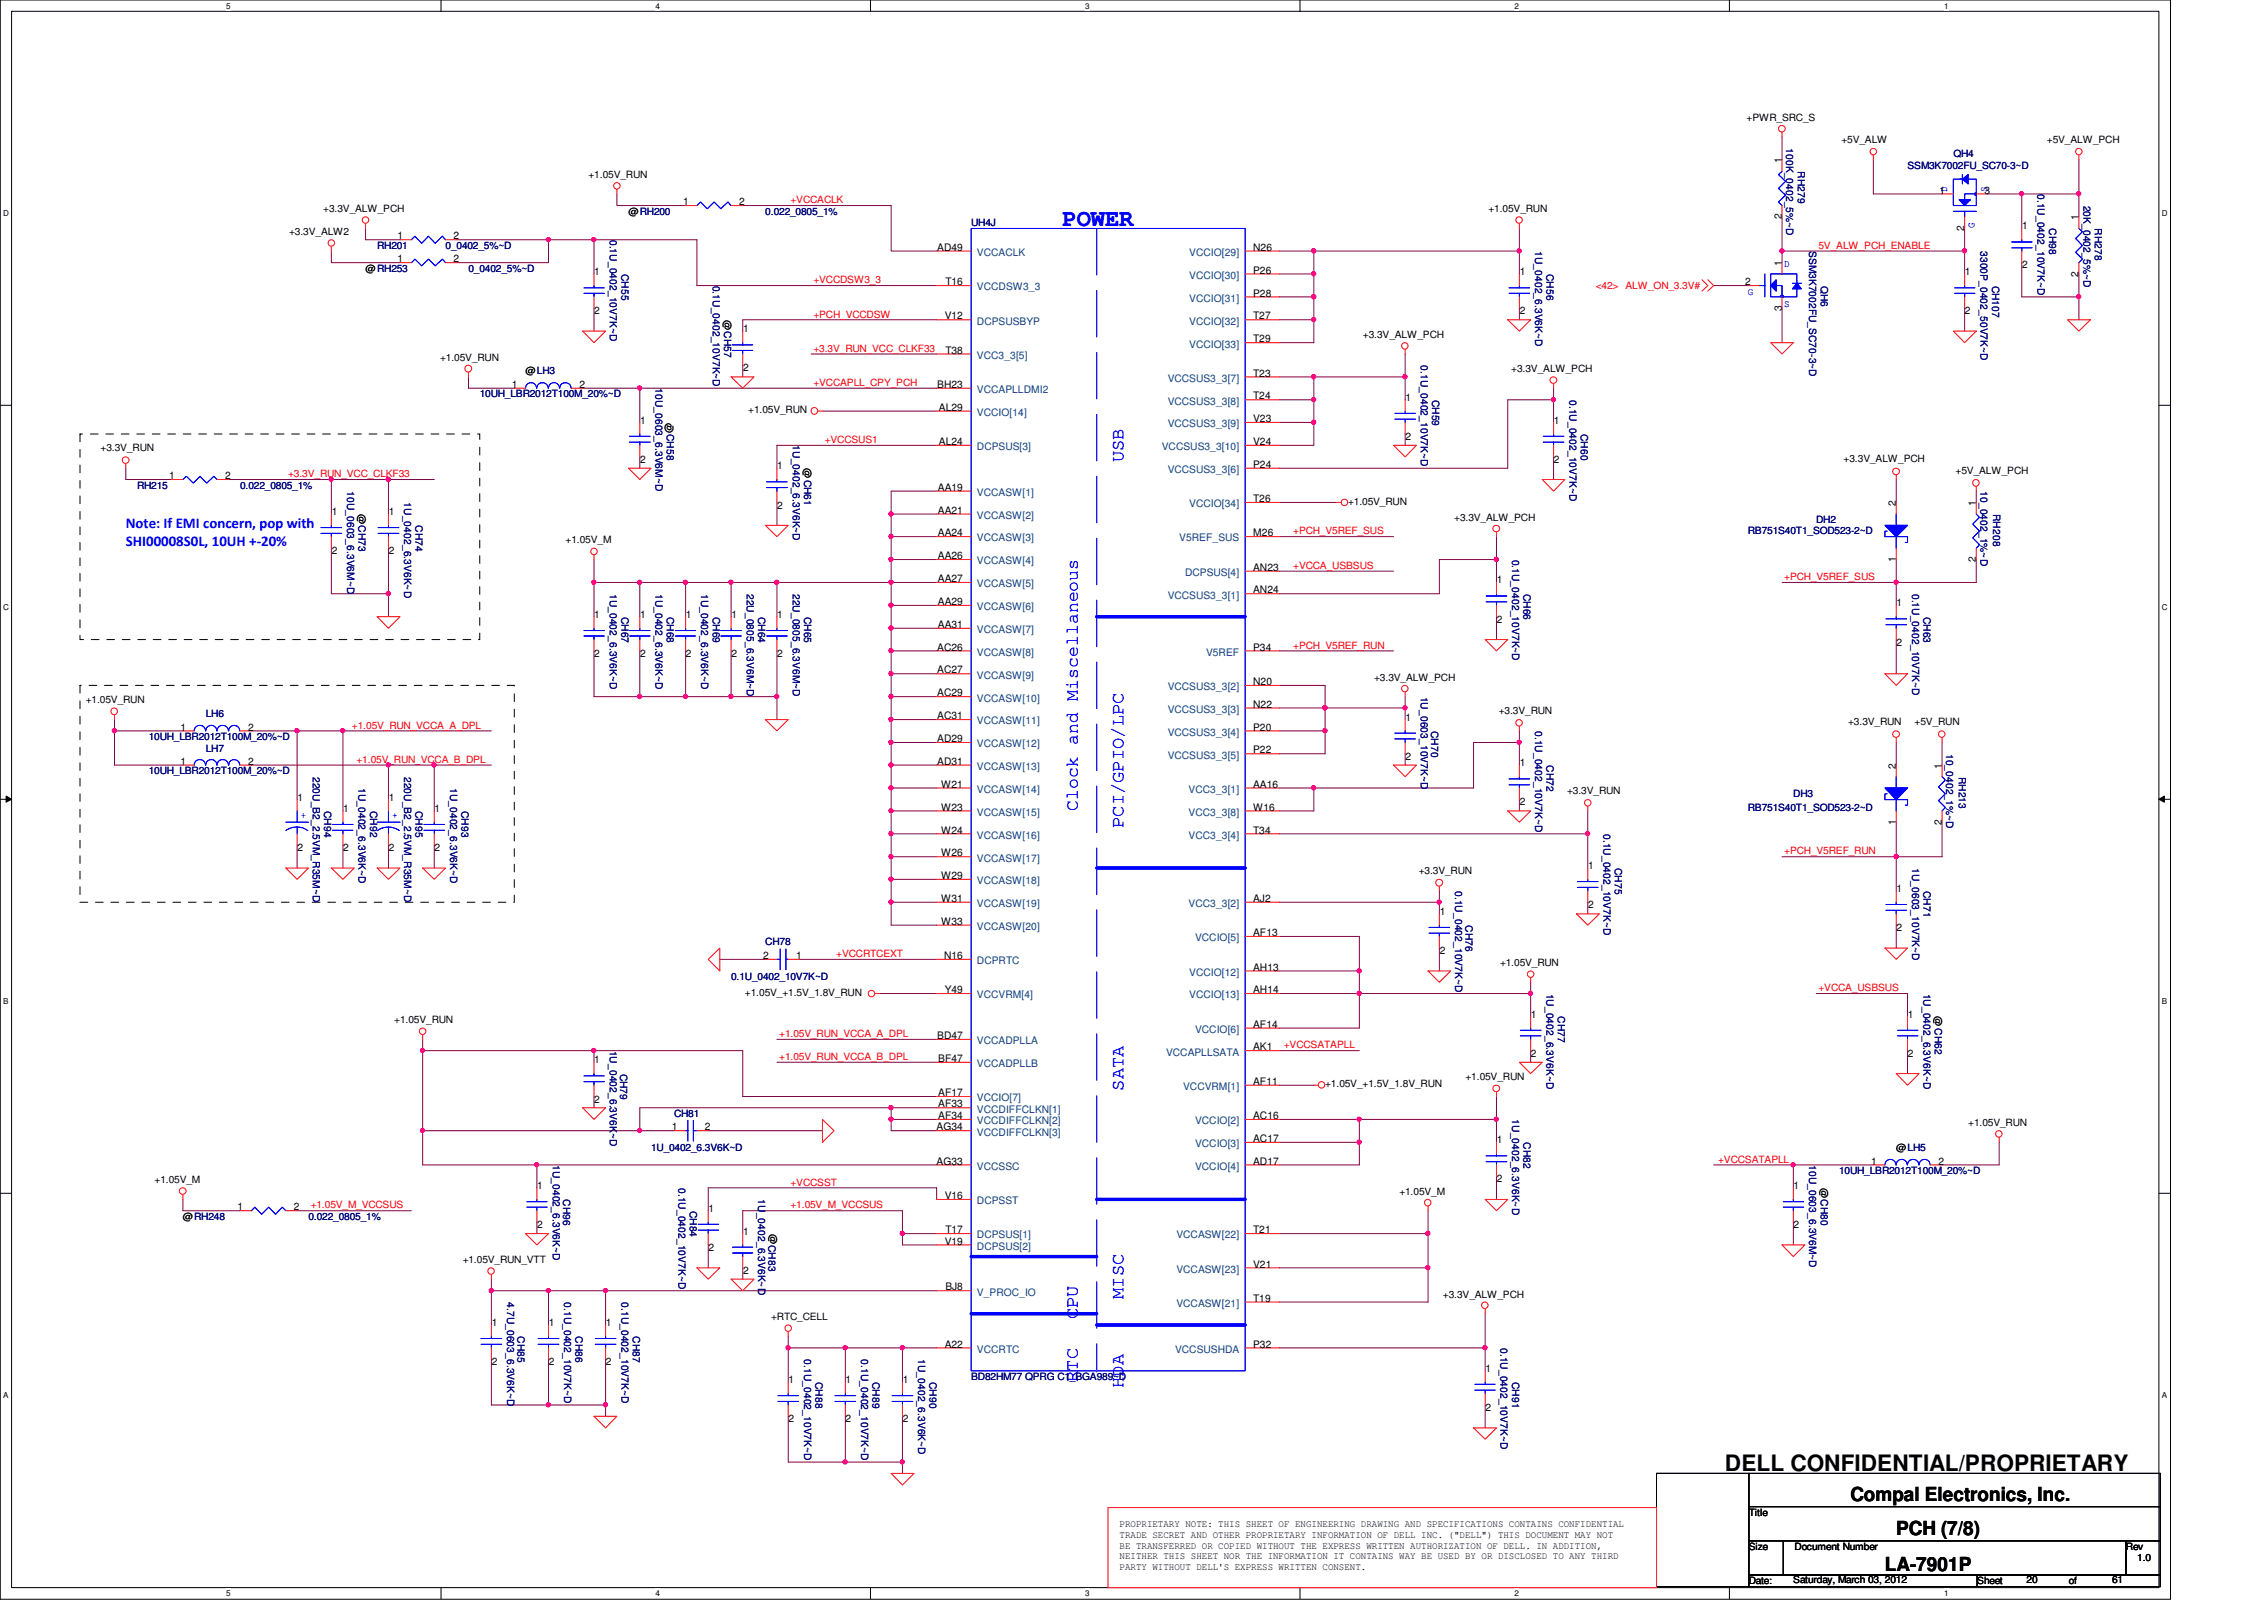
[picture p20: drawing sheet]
<svg xmlns="http://www.w3.org/2000/svg" width="297mm" height="210mm" viewBox="0 0 297 210" stroke-linecap="round" stroke-linejoin="round" font-family="sans-serif">
<defs><g id="words">
<text font-size="3.1" fill="#00f" x="139.4" y="29.6">POWER</text>
<text font-size="3" x="226.3" y="193">DELL CONFIDENTIAL/PROPRIETARY</text>
<g font-size="2.5">
<text x="242.8" y="196.9">Compal Electronics, Inc.</text>
<text x="248.8" y="201.4">PCH (7/8)</text>
<text x="247.3" y="206.2">LA-7901P</text>
</g>
<g font-size="2.4" fill="#00f">
<text x="147.4" y="60.7" transform="rotate(-90 147.4 60.7)">USB</text>
<text x="141.4" y="106.4" transform="rotate(-90 141.4 106.4)">Clock and Miscellaneous</text>
<text x="147.4" y="108.6" transform="rotate(-90 147.4 108.6)">PCI/GPIO/LPC</text>
<text x="147.4" y="143.1" transform="rotate(-90 147.4 143.1)">SATA</text>
<text x="141.4" y="173.1" transform="rotate(-90 141.4 173.1)">CPU</text>
<text x="147.4" y="170.4" transform="rotate(-90 147.4 170.4)">MISC</text>
<text x="141.4" y="181.3" transform="rotate(-90 141.4 181.3)">RTC</text>
<text x="147.4" y="182.1" transform="rotate(-90 147.4 182.1)">HDA</text>
</g>
<g font-size="1.9" fill="#00f">
<text x="16.5" y="69.3">Note: If EMI concern, pop with</text>
<text x="16.5" y="71.7">SHI00008S0L, 10UH +-20%</text>
</g>
<g font-size="1.4">
<text x="233.8" y="21.4" transform="rotate(-90 233.8 21.4)">1</text>
<text x="89.6" y="26.9">1</text>
<text x="97" y="26.9">2</text>
<text x="233.8" y="28.8" transform="rotate(-90 233.8 28.8)">2</text>
<text x="254.5" y="25.4">1</text>
<text x="260.3" y="25.4">3</text>
<text x="272.7" y="28.9" transform="rotate(-90 272.7 28.9)">1</text>
<text x="52.2" y="31.4">1</text>
<text x="52.2" y="34.4">1</text>
<text x="59.5" y="31.4">2</text>
<text x="59.5" y="34.4">2</text>
<text x="123" y="32.9">AD49</text>
<text x="164.4" y="32.9">N26</text>
<text x="164.4" y="35.9">P26</text>
<text x="233.8" y="34.9" transform="rotate(-90 233.8 34.9)">1</text>
<text x="257.7" y="30.3" transform="rotate(-90 257.7 30.3)">2</text>
<text x="265.3" y="30.1">1</text>
<text x="265.3" y="35.2">2</text>
<text x="78" y="36.1">1</text>
<text x="78" y="41.2">2</text>
<text x="123.9" y="41.9">V12</text>
<text x="124" y="37.4">T16</text>
<text x="164.4" y="38.9">P28</text>
<text x="164.4" y="41.9">T27</text>
<text x="199.4" y="36.1">1</text>
<text x="199.4" y="41.2">2</text>
<text x="229" y="37.4">2</text>
<text x="233.8" y="40.8" transform="rotate(-90 233.8 40.8)">3</text>
<text x="257.8" y="36.1">1</text>
<text x="257.8" y="41.2">2</text>
<text x="272.7" y="36.3" transform="rotate(-90 272.7 36.3)">2</text>
<text x="97.5" y="43.6">1</text>
<text x="124" y="46.4">T38</text>
<text x="164.4" y="44.9">T29</text>
<text x="67.1" y="50.9">1</text>
<text x="76" y="50.9">2</text>
<text x="97.5" y="48.7">2</text>
<text x="123" y="50.9">BH23</text>
<text x="123.2" y="53.9">AL29</text>
<text x="164.4" y="52.4">T24</text>
<text x="164.4" y="49.4">T23</text>
<text x="184.4" y="52.6">1</text>
<text x="84" y="55.6">1</text>
<text x="123.2" y="58.4">AL24</text>
<text x="164.4" y="58.4">V24</text>
<text x="164.4" y="55.4">V23</text>
<text x="184.4" y="57.7">2</text>
<text x="203.9" y="55.6">1</text>
<text x="22.2" y="62.9">1</text>
<text x="29.5" y="62.9">2</text>
<text x="84" y="60.7">2</text>
<text x="102" y="61.6">1</text>
<text x="123.1" y="64.4">AA19</text>
<text x="164.4" y="61.4">P24</text>
<text x="164.4" y="65.9">T26</text>
<text x="203.9" y="60.7">2</text>
<text x="43.5" y="67.6">1</text>
<text x="51" y="67.6">1</text>
<text x="102" y="66.7">2</text>
<text x="123.1" y="67.4">AA21</text>
<text x="123.1" y="70.4">AA24</text>
<text x="164.4" y="70.4">M26</text>
<text x="248.7" y="66.4" transform="rotate(-90 248.7 66.4)">2</text>
<text x="259.2" y="66.4" transform="rotate(-90 259.2 66.4)">1</text>
<text x="43.5" y="72.7">2</text>
<text x="51" y="72.7">2</text>
<text x="123.1" y="76.4">AA27</text>
<text x="123.1" y="73.4">AA26</text>
<text x="164.4" y="74.9">AN23</text>
<text x="164.4" y="77.9">AN24</text>
<text x="196.4" y="76.5">1</text>
<text x="248.7" y="73.7" transform="rotate(-90 248.7 73.7)">1</text>
<text x="259.2" y="73.7" transform="rotate(-90 259.2 73.7)">2</text>
<text x="78" y="81.1">1</text>
<text x="84" y="81.1">1</text>
<text x="90" y="81.1">1</text>
<text x="96" y="81.1">1</text>
<text x="102" y="81.1">1</text>
<text x="123.1" y="79.4">AA29</text>
<text x="123.1" y="82.4">AA31</text>
<text x="196.4" y="81.7">2</text>
<text x="248.8" y="79.5">1</text>
<text x="78" y="86.2">2</text>
<text x="84" y="86.2">2</text>
<text x="90" y="86.2">2</text>
<text x="96" y="86.2">2</text>
<text x="102" y="86.2">2</text>
<text x="123" y="85.3">AC26</text>
<text x="123" y="88.3">AC27</text>
<text x="164.4" y="85.3">P34</text>
<text x="164.4" y="89.9">N20</text>
<text x="248.8" y="84.7">2</text>
<text x="23.7" y="95.8">1</text>
<text x="32.6" y="95.8">2</text>
<text x="123" y="91.4">AC29</text>
<text x="123" y="94.4">AC31</text>
<text x="164.4" y="92.8">N22</text>
<text x="164.4" y="95.8">P20</text>
<text x="184.4" y="94.5">1</text>
<text x="23.7" y="100.3">1</text>
<text x="32.6" y="100.3">2</text>
<text x="123" y="97.4">AD29</text>
<text x="123" y="100.3">AD31</text>
<text x="164.4" y="98.8">P22</text>
<text x="184.4" y="99.7">2</text>
<text x="199.4" y="100.5">1</text>
<text x="248.7" y="100.8" transform="rotate(-90 248.7 100.8)">2</text>
<text x="254.8" y="100.8" transform="rotate(-90 254.8 100.8)">1</text>
<text x="39" y="105">1</text>
<text x="45" y="106.5">1</text>
<text x="51" y="105">1</text>
<text x="57" y="106.5">1</text>
<text x="123.5" y="103.3">W21</text>
<text x="123.5" y="106.3">W23</text>
<text x="164.4" y="103.3">AA16</text>
<text x="164.4" y="106.3">W16</text>
<text x="199.4" y="105.7">2</text>
<text x="39" y="111.7">2</text>
<text x="45" y="111.7">2</text>
<text x="51" y="111.7">2</text>
<text x="57" y="111.7">2</text>
<text x="123.5" y="109.3">W24</text>
<text x="123.5" y="112.4">W26</text>
<text x="164.4" y="109.3">T34</text>
<text x="248.7" y="108.2" transform="rotate(-90 248.7 108.2)">1</text>
<text x="254.8" y="108.2" transform="rotate(-90 254.8 108.2)">2</text>
<text x="123.5" y="115.3">W29</text>
<text x="123.5" y="118.3">W31</text>
<text x="164.4" y="118.3">AJ2</text>
<text x="208.4" y="114">1</text>
<text x="208.4" y="119.2">2</text>
<text x="248.8" y="117">1</text>
<text x="100.1" y="125.8">2</text>
<text x="104.5" y="125.8">1</text>
<text x="123.5" y="121.3">W33</text>
<text x="123.9" y="125.8">N16</text>
<text x="164.4" y="122.8">AF13</text>
<text x="188.9" y="120">1</text>
<text x="188.9" y="125.1">2</text>
<text x="248.8" y="122.2">2</text>
<text x="123.9" y="130.3">Y49</text>
<text x="164.4" y="127.3">AH13</text>
<text x="164.4" y="130.3">AH14</text>
<text x="123" y="136.3">BD47</text>
<text x="164.4" y="134.8">AF14</text>
<text x="164.4" y="137.8">AK1</text>
<text x="200.9" y="133.5">1</text>
<text x="250.3" y="133.5">1</text>
<text x="78" y="139.5">1</text>
<text x="123.1" y="139.3">BF47</text>
<text x="123.1" y="143.8">AF17</text>
<text x="164.4" y="142.3">AF11</text>
<text x="200.9" y="138.6">2</text>
<text x="250.3" y="138.6">2</text>
<text x="78" y="144.7">2</text>
<text x="88.1" y="148.3">1</text>
<text x="92.5" y="148.3">2</text>
<text x="122.9" y="148.3">AG34</text>
<text x="123.1" y="145.3">AF33</text>
<text x="123.1" y="146.8">AF34</text>
<text x="164.4" y="146.8">AC16</text>
<text x="164.4" y="149.8">AC17</text>
<text x="196.4" y="150">1</text>
<text x="70.5" y="156">1</text>
<text x="122.9" y="152.8">AG33</text>
<text x="164.4" y="152.8">AD17</text>
<text x="196.4" y="155.1">2</text>
<text x="235.3" y="156">1</text>
<text x="245.5" y="152.8">1</text>
<text x="254.3" y="152.8">2</text>
<text x="31.2" y="158.8">1</text>
<text x="38.6" y="158.8">2</text>
<text x="70.5" y="161.1">2</text>
<text x="93" y="159">1</text>
<text x="97.5" y="162">1</text>
<text x="123.9" y="157.3">V16</text>
<text x="124" y="161.8">T17</text>
<text x="164.4" y="161.8">T21</text>
<text x="235.3" y="161.1">2</text>
<text x="93" y="164.1">2</text>
<text x="97.5" y="167.1">2</text>
<text x="123.9" y="163.3">V19</text>
<text x="164.4" y="166.3">V21</text>
<text x="64.5" y="173.9">1</text>
<text x="72" y="173.9">1</text>
<text x="79.5" y="173.9">1</text>
<text x="124" y="169.3">BJ8</text>
<text x="164.4" y="170.8">T19</text>
<text x="64.5" y="179.1">2</text>
<text x="72" y="179.1">2</text>
<text x="79.5" y="179.1">2</text>
<text x="123.9" y="176.8">A22</text>
<text x="164.4" y="176.8">P32</text>
<text x="194.9" y="180">1</text>
<text x="103.5" y="181.4">1</text>
<text x="111" y="181.4">1</text>
<text x="118.4" y="181.4">1</text>
<text x="194.9" y="185.1">2</text>
<text x="103.5" y="186.6">2</text>
<text x="111" y="186.6">2</text>
<text x="118.4" y="186.6">2</text>
</g>
<g font-size="1.4" fill="#004080">
<text x="128.2" y="33.6">VCCACLK</text>
<text x="156" y="33.6">VCCIO[29]</text>
<text x="128.2" y="38.1">VCCDSW3_3</text>
<text x="156" y="36.6">VCCIO[30]</text>
<text x="156" y="39.6">VCCIO[31]</text>
<text x="128.2" y="42.6">DCPSUSBYP</text>
<text x="128.2" y="47.1">VCC3_3[5]</text>
<text x="156" y="42.6">VCCIO[32]</text>
<text x="156" y="45.6">VCCIO[33]</text>
<text x="128.2" y="51.6">VCCAPLLDMI2</text>
<text x="153.2" y="53.1">VCCSUS3_3[8]</text>
<text x="153.2" y="50.1">VCCSUS3_3[7]</text>
<text x="128.2" y="59.1">DCPSUS[3]</text>
<text x="128.2" y="54.6">VCCIO[14]</text>
<text x="152.4" y="59.1">VCCSUS3_3[10]</text>
<text x="153.2" y="56">VCCSUS3_3[9]</text>
<text x="128.2" y="65.1">VCCASW[1]</text>
<text x="153.2" y="62.1">VCCSUS3_3[6]</text>
<text x="128.2" y="68.1">VCCASW[2]</text>
<text x="128.2" y="71">VCCASW[3]</text>
<text x="154.7" y="71">V5REF_SUS</text>
<text x="156" y="66.5">VCCIO[34]</text>
<text x="128.2" y="77">VCCASW[5]</text>
<text x="128.2" y="74">VCCASW[4]</text>
<text x="155.5" y="75.6">DCPSUS[4]</text>
<text x="128.2" y="80.1">VCCASW[6]</text>
<text x="128.2" y="83.1">VCCASW[7]</text>
<text x="153.2" y="78.5">VCCSUS3_3[1]</text>
<text x="128.2" y="86">VCCASW[8]</text>
<text x="128.2" y="89">VCCASW[9]</text>
<text x="158.2" y="86">V5REF</text>
<text x="128.2" y="92">VCCASW[10]</text>
<text x="128.2" y="95">VCCASW[11]</text>
<text x="153.2" y="90.6">VCCSUS3_3[2]</text>
<text x="153.2" y="93.5">VCCSUS3_3[3]</text>
<text x="128.2" y="98">VCCASW[12]</text>
<text x="128.2" y="101">VCCASW[13]</text>
<text x="153.2" y="96.5">VCCSUS3_3[4]</text>
<text x="153.2" y="99.5">VCCSUS3_3[5]</text>
<text x="128.2" y="104">VCCASW[14]</text>
<text x="128.2" y="107">VCCASW[15]</text>
<text x="156" y="104">VCC3_3[1]</text>
<text x="156" y="107">VCC3_3[8]</text>
<text x="128.2" y="110">VCCASW[16]</text>
<text x="128.2" y="113">VCCASW[17]</text>
<text x="156" y="110">VCC3_3[4]</text>
<text x="128.2" y="116">VCCASW[18]</text>
<text x="128.2" y="119">VCCASW[19]</text>
<text x="156" y="119">VCC3_3[2]</text>
<text x="128.2" y="122">VCCASW[20]</text>
<text x="156.8" y="123.5">VCCIO[5]</text>
<text x="128.2" y="131">VCCVRM[4]</text>
<text x="128.2" y="126.5">DCPRTC</text>
<text x="156" y="128">VCCIO[12]</text>
<text x="156" y="131">VCCIO[13]</text>
<text x="128.2" y="137">VCCADPLLA</text>
<text x="156.8" y="135.5">VCCIO[6]</text>
<text x="128.2" y="140">VCCADPLLB</text>
<text x="153" y="138.5">VCCAPLLSATA</text>
<text x="155.2" y="143">VCCVRM[1]</text>
<text x="128.2" y="146">VCCDIFFCLKN[1]</text>
<text x="128.2" y="147.5">VCCDIFFCLKN[2]</text>
<text x="128.2" y="144.5">VCCIO[7]</text>
<text x="128.2" y="149">VCCDIFFCLKN[3]</text>
<text x="156.8" y="147.5">VCCIO[2]</text>
<text x="128.2" y="153.5">VCCSSC</text>
<text x="156.8" y="153.5">VCCIO[4]</text>
<text x="156.8" y="150.5">VCCIO[3]</text>
<text x="128.2" y="158">DCPSST</text>
<text x="128.2" y="162.5">DCPSUS[1]</text>
<text x="128.2" y="164">DCPSUS[2]</text>
<text x="154.3" y="162.5">VCCASW[22]</text>
<text x="154.3" y="167">VCCASW[23]</text>
<text x="128.2" y="170">V_PROC_IO</text>
<text x="154.3" y="171.4">VCCASW[21]</text>
<text x="128.2" y="177.5">VCCRTC</text>
<text x="154.2" y="177.5">VCCSUSHDA</text>
</g>
<g font-size="1.3">
<text x="229.1" y="15.9">+PWR_SRC_S</text>
<text x="77.2" y="23.4">+1.05V_RUN</text>
<text x="241.6" y="18.7">+5V_ALW</text>
<text x="268.6" y="18.7">+5V_ALW_PCH</text>
<text x="42.4" y="27.9">+3.3V_ALW_PCH</text>
<text x="82.5" y="28.2">@RH200</text>
<text x="195.3" y="27.9">+1.05V_RUN</text>
<text x="37.9" y="30.9">+3.3V_ALW2</text>
<text x="48" y="35.6">@RH253</text>
<text x="95" y="42" transform="rotate(90 95 42)">@CH57</text>
<text x="57.7" y="47.3">+1.05V_RUN</text>
<text x="178.8" y="44.3">+3.3V_ALW_PCH</text>
<text x="69" y="49.1">@LH3</text>
<text x="198.3" y="48.8">+3.3V_ALW_PCH</text>
<text x="13.2" y="59.2">+3.3V_RUN</text>
<text x="88.2" y="56.8" transform="rotate(-90 88.2 56.8)">@</text>
<text x="98.2" y="54.2">+1.05V_RUN</text>
<text x="105.5" y="61.4" transform="rotate(90 105.5 61.4)">@CH61</text>
<text x="241.9" y="60.7">+3.3V_ALW_PCH</text>
<text x="256.6" y="62.1">+5V_ALW_PCH</text>
<text x="47" y="67.4" transform="rotate(90 47 67.4)">@CH73</text>
<text x="74.2" y="71.3">+1.05V_M</text>
<text x="176.9" y="66.2">+1.05V_RUN</text>
<text x="190.8" y="68.3">+3.3V_ALW_PCH</text>
<text x="180.3" y="89.3">+3.3V_ALW_PCH</text>
<text x="11.3" y="92.3">+1.05V_RUN</text>
<text x="196.6" y="93.6">+3.3V_RUN</text>
<text x="242.5" y="95.1">+3.3V_RUN</text>
<text x="251.2" y="95.1">+5V_RUN</text>
<text x="205.6" y="104.1">+3.3V_RUN</text>
<text x="186.1" y="114.6">+3.3V_RUN</text>
<text x="97.7" y="130.6">+1.05V_+1.5V_1.8V_RUN</text>
<text x="196.8" y="126.7">+1.05V_RUN</text>
<text x="51.7" y="134.2">+1.05V_RUN</text>
<text x="253.9" y="133.3" transform="rotate(90 253.9 133.3)">@CH62</text>
<text x="173.9" y="142.6">+1.05V_+1.5V_1.8V_RUN</text>
<text x="192.3" y="141.7">+1.05V_RUN</text>
<text x="258.2" y="147.7">+1.05V_RUN</text>
<text x="20.3" y="155.2">+1.05V_M</text>
<text x="238.9" y="155.8" transform="rotate(90 238.9 155.8)">@CH80</text>
<text x="248.8" y="151">@LH5</text>
<text x="24" y="160">@RH248</text>
<text x="101" y="161.8" transform="rotate(90 101 161.8)">@CH83</text>
<text x="183.6" y="156.7">+1.05V_M</text>
<text x="60.7" y="165.7">+1.05V_RUN_VTT</text>
<text x="101.2" y="173.2">+RTC_CELL</text>
<text x="189.3" y="170.2">+3.3V_ALW_PCH</text>
<text x="146.9" y="200.4">PROPRIETARY NOTE: THIS SHEET OF ENGINEERING DRAWING AND SPECIFICATIONS CONTAINS CONFIDENTIAL</text>
<text x="146.9" y="201.8">TRADE SECRET AND OTHER PROPRIETARY INFORMATION OF DELL INC. (&quot;DELL&quot;) THIS DOCUMENT MAY NOT</text>
<text x="146.9" y="203.2">BE TRANSFERRED OR COPIED WITHOUT THE EXPRESS WRITTEN AUTHORIZATION OF DELL. IN ADDITION,</text>
<text x="229.4" y="198.8">Title</text>
<text x="229.4" y="203.3">Size</text>
<text x="235.5" y="203.3">Document Number</text>
<text x="278.9" y="203.3">Rev</text>
<text x="146.9" y="204.6">NEITHER THIS SHEET NOR THE INFORMATION IT CONTAINS WAY BE USED BY OR DISCLOSED TO ANY THIRD</text>
<text x="146.9" y="206">PARTY WITHOUT DELL'S EXPRESS WRITTEN CONSENT.</text>
<text x="229.4" y="207.8">Date:</text>
<text x="235.3" y="207.7">Saturday, March 03, 2012</text>
<text x="259.4" y="207.8">Sheet</text>
<text x="265.9" y="207.7">20</text>
<text x="271.4" y="207.8">of</text>
<text x="277.1" y="207.7">61</text>
<text x="280.4" y="204.8">1.0</text>
</g>
<g font-size="1.3" fill="#000080">
<text x="234.4" y="19.5" transform="rotate(90 234.4 19.5)">100K_0402_5%~D</text>
<text x="235.9" y="22.5" transform="rotate(90 235.9 22.5)">RH279</text>
<text x="250.3" y="22.1">SSM3K7002FU_SC70-3~D</text>
<text x="256.3" y="20.7">QH4</text>
<text x="100.4" y="28.2">0.022_0805_1%</text>
<text x="127.4" y="29.6">UH4J</text>
<text x="267.3" y="25.4" transform="rotate(90 267.3 25.4)">0.1U_0402_10V7K~D</text>
<text x="268.9" y="30" transform="rotate(90 268.9 30)">CH98</text>
<text x="273.3" y="27" transform="rotate(90 273.3 27)">20K_0402_5%~D</text>
<text x="274.8" y="30" transform="rotate(90 274.8 30)">RH278</text>
<text x="49.5" y="32.6">RH201</text>
<text x="58.5" y="32.6">0_0402_5%~D</text>
<text x="61.5" y="35.6">0_0402_5%~D</text>
<text x="80" y="31.5" transform="rotate(90 80 31.5)">0.1U_0402_10V7K~D</text>
<text x="81.5" y="35.9" transform="rotate(90 81.5 35.9)">CH55</text>
<text x="201.4" y="32.9" transform="rotate(90 201.4 32.9)">1U_0402_6.3V6K~D</text>
<text x="202.9" y="35.9" transform="rotate(90 202.9 35.9)">CH56</text>
<text x="237.4" y="32.9" transform="rotate(90 237.4 32.9)">SSM3K7002FU_SC70-3~D</text>
<text x="259.8" y="32.9" transform="rotate(90 259.8 32.9)">3300P_0402_50V7K~D</text>
<text x="93.5" y="37.5" transform="rotate(90 93.5 37.5)">0.1U_0402_10V7K~D</text>
<text x="238.9" y="37.5" transform="rotate(90 238.9 37.5)">QH6</text>
<text x="261.4" y="37.5" transform="rotate(90 261.4 37.5)">CH107</text>
<text x="186.4" y="47.9" transform="rotate(90 186.4 47.9)">0.1U_0402_10V7K~D</text>
<text x="62.9" y="52.1">10UH_LBR2012T100M_20%~D</text>
<text x="86" y="50.9" transform="rotate(90 86 50.9)">10U_0603_6.3V6M~D</text>
<text x="187.9" y="52.5" transform="rotate(90 187.9 52.5)">CH59</text>
<text x="205.9" y="52.5" transform="rotate(90 205.9 52.5)">0.1U_0402_10V7K~D</text>
<text x="87.5" y="56.9" transform="rotate(90 87.5 56.9)">CH58</text>
<text x="104" y="58.4" transform="rotate(90 104 58.4)">1U_0402_6.3V6K~D</text>
<text x="207.4" y="56.9" transform="rotate(90 207.4 56.9)">CH60</text>
<text x="18" y="64.1">RH215</text>
<text x="31.5" y="64.1">0.022_0805_1%</text>
<text x="45.5" y="64.4" transform="rotate(90 45.5 64.4)">10U_0603_6.3V6M~D</text>
<text x="53" y="65.9" transform="rotate(90 53 65.9)">1U_0402_6.3V6K~D</text>
<text x="259.8" y="64.4" transform="rotate(90 259.8 64.4)">10_0402_1%~D</text>
<text x="54.5" y="68.9" transform="rotate(90 54.5 68.9)">CH74</text>
<text x="229.3" y="70.1">RB751S40T1_SOD523-2~D</text>
<text x="238.3" y="68.6">DH2</text>
<text x="261.5" y="67.4" transform="rotate(90 261.5 67.4)">RH208</text>
<text x="80" y="77.9" transform="rotate(90 80 77.9)">1U_0402_6.3V6K~D</text>
<text x="86" y="77.9" transform="rotate(90 86 77.9)">1U_0402_6.3V6K~D</text>
<text x="92" y="77.9" transform="rotate(90 92 77.9)">1U_0402_6.3V6K~D</text>
<text x="98" y="77.9" transform="rotate(90 98 77.9)">22U_0805_6.3V6M~D</text>
<text x="104" y="77.9" transform="rotate(90 104 77.9)">22U_0805_6.3V6M~D</text>
<text x="198.4" y="73.4" transform="rotate(90 198.4 73.4)">0.1U_0402_10V7K~D</text>
<text x="199.9" y="77.9" transform="rotate(90 199.9 77.9)">CH66</text>
<text x="250.9" y="77.9" transform="rotate(90 250.9 77.9)">0.1U_0402_10V7K~D</text>
<text x="81.5" y="80.9" transform="rotate(90 81.5 80.9)">CH67</text>
<text x="87.5" y="80.9" transform="rotate(90 87.5 80.9)">CH68</text>
<text x="93.5" y="80.9" transform="rotate(90 93.5 80.9)">CH69</text>
<text x="99.5" y="80.9" transform="rotate(90 99.5 80.9)">CH64</text>
<text x="105.5" y="80.9" transform="rotate(90 105.5 80.9)">CH65</text>
<text x="252.3" y="80.9" transform="rotate(90 252.3 80.9)">CH63</text>
<text x="27" y="94.1">LH6</text>
<text x="186.4" y="91.4" transform="rotate(90 186.4 91.4)">1U_0603_10V7K~D</text>
<text x="187.8" y="95.9" transform="rotate(90 187.8 95.9)">CH70</text>
<text x="201.4" y="95.9" transform="rotate(90 201.4 95.9)">0.1U_0402_10V7K~D</text>
<text x="19.5" y="101.6">10UH_LBR2012T100M_20%~D</text>
<text x="19.5" y="97.1">10UH_LBR2012T100M_20%~D</text>
<text x="27" y="98.6">LH7</text>
<text x="41.1" y="101.9" transform="rotate(90 41.1 101.9)">220U_B2_2.5VM_R35M~D</text>
<text x="53" y="101.9" transform="rotate(90 53 101.9)">220U_B2_2.5VM_R35M~D</text>
<text x="202.9" y="100.4" transform="rotate(90 202.9 100.4)">CH72</text>
<text x="255.4" y="98.9" transform="rotate(90 255.4 98.9)">10_0402_1%~D</text>
<text x="257" y="101.9" transform="rotate(90 257 101.9)">RH213</text>
<text x="42.5" y="106.4" transform="rotate(90 42.5 106.4)">CH94</text>
<text x="47" y="103.4" transform="rotate(90 47 103.4)">1U_0402_6.3V6K~D</text>
<text x="48.6" y="106.4" transform="rotate(90 48.6 106.4)">CH92</text>
<text x="54.5" y="106.4" transform="rotate(90 54.5 106.4)">CH95</text>
<text x="59.1" y="103.4" transform="rotate(90 59.1 103.4)">1U_0402_6.3V6K~D</text>
<text x="60.5" y="106.4" transform="rotate(90 60.5 106.4)">CH93</text>
<text x="229.3" y="106.4">RB751S40T1_SOD523-2~D</text>
<text x="235.3" y="104.6">DH3</text>
<text x="210.4" y="109.4" transform="rotate(90 210.4 109.4)">0.1U_0402_10V7K~D</text>
<text x="211.9" y="113.9" transform="rotate(90 211.9 113.9)">CH75</text>
<text x="250.9" y="113.9" transform="rotate(90 250.9 113.9)">1U_0603_10V7K~D</text>
<text x="190.9" y="116.9" transform="rotate(90 190.9 116.9)">0.1U_0402_10V7K~D</text>
<text x="252.3" y="116.9" transform="rotate(90 252.3 116.9)">CH71</text>
<text x="100.4" y="124">CH78</text>
<text x="192.3" y="121.4" transform="rotate(90 192.3 121.4)">CH76</text>
<text x="95.9" y="128.6">0.1U_0402_10V7K~D</text>
<text x="202.9" y="130.3" transform="rotate(90 202.9 130.3)">1U_0402_6.3V6K~D</text>
<text x="252.3" y="130.3" transform="rotate(90 252.3 130.3)">1U_0402_6.3V6K~D</text>
<text x="80" y="137.8" transform="rotate(90 80 137.8)">1U_0402_6.3V6K~D</text>
<text x="204.4" y="133.3" transform="rotate(90 204.4 133.3)">CH77</text>
<text x="81.4" y="140.8" transform="rotate(90 81.4 140.8)">CH79</text>
<text x="88.4" y="146.5">CH81</text>
<text x="198.4" y="146.9" transform="rotate(90 198.4 146.9)">1U_0402_6.3V6K~D</text>
<text x="199.9" y="149.9" transform="rotate(90 199.9 149.9)">CH82</text>
<text x="72.5" y="152.8" transform="rotate(90 72.5 152.8)">1U_0402_6.3V6K~D</text>
<text x="85.4" y="151">1U_0402_6.3V6K~D</text>
<text x="89" y="155.8" transform="rotate(90 89 155.8)">0.1U_0402_10V7K~D</text>
<text x="237.4" y="152.8" transform="rotate(90 237.4 152.8)">10U_0603_6.3V6M~D</text>
<text x="241.3" y="154">10UH_LBR2012T100M_20%~D</text>
<text x="40.5" y="160">0.022_0805_1%</text>
<text x="73.9" y="157.4" transform="rotate(90 73.9 157.4)">CH96</text>
<text x="90.5" y="158.8" transform="rotate(90 90.5 158.8)">CH84</text>
<text x="99.5" y="157.4" transform="rotate(90 99.5 157.4)">1U_0402_6.3V6K~D</text>
<text x="66.5" y="170.8" transform="rotate(90 66.5 170.8)">4.7U_0603_6.3V6K~D</text>
<text x="74" y="170.8" transform="rotate(90 74 170.8)">0.1U_0402_10V7K~D</text>
<text x="81.5" y="170.8" transform="rotate(90 81.5 170.8)">0.1U_0402_10V7K~D</text>
<text x="67.9" y="175.3" transform="rotate(90 67.9 175.3)">CH85</text>
<text x="75.5" y="175.3" transform="rotate(90 75.5 175.3)">CH86</text>
<text x="83" y="175.3" transform="rotate(90 83 175.3)">CH87</text>
<text x="105.5" y="178.3" transform="rotate(90 105.5 178.3)">0.1U_0402_10V7K~D</text>
<text x="113" y="178.3" transform="rotate(90 113 178.3)">0.1U_0402_10V7K~D</text>
<text x="120.5" y="178.3" transform="rotate(90 120.5 178.3)">1U_0402_6.3V6K~D</text>
<text x="196.9" y="176.8" transform="rotate(90 196.9 176.8)">0.1U_0402_10V7K~D</text>
<text x="107" y="181.3" transform="rotate(90 107 181.3)">CH88</text>
<text x="114.5" y="181.3" transform="rotate(90 114.5 181.3)">CH89</text>
<text x="122" y="181.3" transform="rotate(90 122 181.3)">CH90</text>
<text x="127.4" y="181">BD82HM77 QPRG C1_BGA989~D</text>
<text x="198.4" y="181.3" transform="rotate(90 198.4 181.3)">CH91</text>
</g>
<g font-size="1.3" fill="#f00">
<text x="103.7" y="26.7">+VCCACLK</text>
<text x="238.6" y="32.6">5V_ALW_PCH_ENABLE</text>
<text x="106.7" y="37.2">+VCCDSW3_3</text>
<text x="106.7" y="41.7">+PCH_VCCDSW</text>
<text x="209.4" y="37.9">&lt;42&gt; ALW_ON_3.3V#</text>
<text x="106.7" y="46.1">+3.3V_RUN_VCC_CLKF33</text>
<text x="106.7" y="50.6">+VCCAPLL_CPY_PCH</text>
<text x="108.2" y="58.1">+VCCSUS1</text>
<text x="37.8" y="62.6">+3.3V_RUN_VCC_CLKF33</text>
<text x="169.7" y="70.1">+PCH_V5REF_SUS</text>
<text x="169.7" y="74.6">+VCCA_USBSUS</text>
<text x="234.1" y="76.1">+PCH_V5REF_SUS</text>
<text x="169.7" y="85.1">+PCH_V5REF_RUN</text>
<text x="46.2" y="95.6">+1.05V_RUN_VCCA_A_DPL</text>
<text x="46.8" y="100.1">+1.05V_RUN_VCCA_B_DPL</text>
<text x="234.1" y="112.1">+PCH_V5REF_RUN</text>
<text x="109.7" y="125.6">+VCCRTCEXT</text>
<text x="238.6" y="130">+VCCA_USBSUS</text>
<text x="102.2" y="136.1">+1.05V_RUN_VCCA_A_DPL</text>
<text x="168.4" y="137.5">+VCCSATAPLL</text>
<text x="102.2" y="139.1">+1.05V_RUN_VCCA_B_DPL</text>
<text x="103.7" y="155.5">+VCCSST</text>
<text x="225.4" y="152.5">+VCCSATAPLL</text>
<text x="40.8" y="158.5">+1.05V_M_VCCSUS</text>
<text x="103.7" y="158.5">+1.05V_M_VCCSUS</text>
</g>
<g font-size="1.3" fill="#00f">
<text x="255.5" y="25.1" transform="rotate(-90 255.5 25.1)">D</text>
<text x="259.1" y="30" transform="rotate(-90 259.1 30)">G</text>
<text x="260.7" y="25.1" transform="rotate(-90 260.7 25.1)">S</text>
<text x="234.1" y="35.1">D</text>
<text x="229.3" y="38.7">G</text>
<text x="234.1" y="40.3">S</text>
<text x="39.5" y="107.3">+</text>
<text x="51.4" y="107.3">+</text>
</g>
<g font-size="1.1">
<text x="29.7" y="1.1">5</text>
<text x="86" y="1.1">4</text>
<text x="142.4" y="1.1">3</text>
<text x="198.7" y="1.1">2</text>
<text x="255.1" y="1.1">1</text>
<text x=".4" y="28.3">D</text>
<text x="283.6" y="28.3">D</text>
<text x=".4" y="80">C</text>
<text x="283.6" y="80">C</text>
<text x=".4" y="131.7">B</text>
<text x="283.6" y="131.7">B</text>
<text x=".4" y="183.3">A</text>
<text x="283.6" y="183.3">A</text>
<text x="29.7" y="209.4">5</text>
<text x="86" y="209.4">4</text>
<text x="142.4" y="209.4">3</text>
<text x="198.7" y="209.4">2</text>
<text x="255.1" y="209.4">1</text>
</g>
</g></defs>
<path d="M0 0h284.8v209.8h-284.8zM1.5 1.5h281.7v206.8h-281.7z" fill="none" stroke="#000" stroke-width=".13"/>
<g fill="#fff">
<path d="M29.7 .2h.6v1.2h-.6z"/>
<path d="M29.7 208.4h.6v1.2h-.6z"/>
</g>
<path d="M57.9 0v1.5M57.9 208.3v1.5" fill="none" stroke="#000" stroke-width=".13"/>
<g fill="#fff">
<path d="M86 .2h.6v1.2h-.6z"/>
<path d="M86 208.4h.6v1.2h-.6z"/>
</g>
<path d="M114.2 0v1.5M114.2 208.3v1.5" fill="none" stroke="#000" stroke-width=".13"/>
<g fill="#fff">
<path d="M142.4 .2h.6v1.2h-.6z"/>
<path d="M142.4 208.4h.6v1.2h-.6z"/>
</g>
<path d="M170.6 0v1.5M170.6 208.3v1.5" fill="none" stroke="#000" stroke-width=".13"/>
<g fill="#fff">
<path d="M198.7 .2h.6v1.2h-.6z"/>
<path d="M198.7 208.4h.6v1.2h-.6z"/>
</g>
<path d="M226.9 0v1.5M226.9 208.3v1.5" fill="none" stroke="#000" stroke-width=".13"/>
<g fill="#fff">
<path d="M255.1 .2h.5v1.2h-.5z"/>
<path d="M255.1 208.4h.5v1.2h-.5z"/>
<path d="M.4 27.3h.8v1.2h-.8z"/>
<path d="M283.6 27.3h.8v1.2h-.8z"/>
<path d="M.4 79h.8v1.2h-.8z"/>
<path d="M283.6 79h.8v1.2h-.8z"/>
</g>
<path d="M0 53.2h1.5M283.2 53.2h1.5" fill="none" stroke="#000" stroke-width=".13"/>
<g fill="#fff">
<path d="M.4 130.7h.7v1.2h-.7z"/>
<path d="M283.6 130.7h.7v1.2h-.7z"/>
</g>
<path d="M0 104.9h1.5M.8 104.4l.7 .5-.7 .3zM283.2 104.9l.8-.5v.8zM283.2 104.9h1.5" fill="none" stroke="#000" stroke-width=".13"/>
<path d="M.8 104.4l.7 .5-.7 .3zM283.2 104.9l.8-.5v.8z" fill="#000"/>
<g fill="#fff">
<path d="M.4 182.4h.7v1.2h-.7z"/>
<path d="M283.6 182.4h.7v1.2h-.7z"/>
</g>
<path d="M0 156.5h1.5M283.2 156.5h1.5" fill="none" stroke="#000" stroke-width=".13"/>
<path d="M248.8 112.4h6M248.8 107.9v4.5M248.8 112.4v4.5" fill="none" stroke="#800040" stroke-width=".13"/>
<circle cx="248.8" cy="112.4" r=".29" fill="#f0f"/>
<circle cx="248.8" cy="112.4" r=".29" fill="none" stroke="#f0f" stroke-width=".13"/>
<path d="M248.8 73.4v6M248.8 62.9v3M259.3 73.4v3h-25.5M259.3 64.4v1.5M248.8 97.4v3M248.8 83.9v4.5M254.8 97.4v3M254.8 107.9v4.5M248.8 121.4v3" fill="none" stroke="#800040" stroke-width=".13"/>
<circle cx="248.8" cy="76.4" r=".29" fill="#f0f"/>
<circle cx="248.8" cy="76.4" r=".29" fill="none" stroke="#f0f" stroke-width=".13"/>
<path d="M203.8 59.9v3M196.3 73.4v3M196.3 80.9v3" fill="none" stroke="#800040" stroke-width=".13"/>
<circle cx="196.3" cy="73.4" r=".29" fill="#f0f"/>
<circle cx="196.3" cy="73.4" r=".29" fill="none" stroke="#f0f" stroke-width=".13"/>
<path d="M184.4 49.4h-12v3.1M196.3 73.4h-7.5v4.5M187.4 158.8v3M167.8 176.8h27.1" fill="none" stroke="#800040" stroke-width=".13"/>
<circle cx="194.8" cy="176.8" r=".29" fill="#f0f"/>
<circle cx="194.8" cy="176.8" r=".29" fill="none" stroke="#f0f" stroke-width=".13"/>
<path d="M172.4 32.9h26.9" fill="none" stroke="#800040" stroke-width=".13"/>
<circle cx="199.3" cy="32.9" r=".29" fill="#f0f"/>
<circle cx="199.3" cy="32.9" r=".29" fill="none" stroke="#f0f" stroke-width=".13"/>
<circle cx="172.3" cy="32.9" r=".29" fill="#f0f"/>
<circle cx="172.3" cy="32.9" r=".29" fill="none" stroke="#f0f" stroke-width=".13"/>
<path d="M172.4 52.5v2.9M167.8 65.9h7.5" fill="none" stroke="#800040" stroke-width=".13"/>
<circle cx="172.3" cy="52.4" r=".29" fill="#f0f"/>
<circle cx="172.3" cy="52.4" r=".29" fill="none" stroke="#f0f" stroke-width=".13"/>
<path d="M172.4 55.4v3" fill="none" stroke="#800040" stroke-width=".13"/>
<circle cx="172.3" cy="55.4" r=".29" fill="#f0f"/>
<circle cx="172.3" cy="55.4" r=".29" fill="none" stroke="#f0f" stroke-width=".13"/>
<path d="M172.4 38.9v3.1h-4.6" fill="none" stroke="#800040" stroke-width=".13"/>
<circle cx="172.3" cy="38.9" r=".29" fill="#f0f"/>
<circle cx="172.3" cy="38.9" r=".29" fill="none" stroke="#f0f" stroke-width=".13"/>
<path d="M167.8 38.9h4.6M197.8 52.5v8.9M167.8 85.4h15M208.3 109.4v4.5M178.3 146.9h18M196.3 154.3v3.1" fill="none" stroke="#800040" stroke-width=".13"/>
<circle cx="196.3" cy="146.8" r=".29" fill="#f0f"/>
<circle cx="196.3" cy="146.8" r=".29" fill="none" stroke="#f0f" stroke-width=".13"/>
<path d="M167.8 35.9h4.6M172.4 42v3h-4.6M196.3 146.9v3" fill="none" stroke="#800040" stroke-width=".13"/>
<circle cx="172.3" cy="41.9" r=".29" fill="#f0f"/>
<circle cx="172.3" cy="41.9" r=".29" fill="none" stroke="#f0f" stroke-width=".13"/>
<path d="M167.8 32.9h4.6M199.3 32.9v3M199.3 40.4v1.6M167.8 70.4h15M167.8 103.4h4.6v3h-4.6M238.3 130.3h12v3M250.3 137.8v3" fill="none" stroke="#800040" stroke-width=".13"/>
<circle cx="172.3" cy="103.4" r=".29" fill="#f0f"/>
<circle cx="172.3" cy="103.4" r=".29" fill="none" stroke="#f0f" stroke-width=".13"/>
<path d="M167.8 55.4h4.6M167.8 161.8h19.6" fill="none" stroke="#800040" stroke-width=".13"/>
<circle cx="187.3" cy="161.8" r=".29" fill="#f0f"/>
<circle cx="187.3" cy="161.8" r=".29" fill="none" stroke="#f0f" stroke-width=".13"/>
<path d="M167.8 61.4h30M167.8 166.3h19.6" fill="none" stroke="#800040" stroke-width=".13"/>
<circle cx="187.3" cy="166.3" r=".29" fill="#f0f"/>
<circle cx="187.3" cy="166.3" r=".29" fill="none" stroke="#f0f" stroke-width=".13"/>
<path d="M172.4 35.9v3M187.4 161.8v9h-19.6" fill="none" stroke="#800040" stroke-width=".13"/>
<circle cx="172.3" cy="38.9" r=".29" fill="#f0f"/>
<circle cx="172.3" cy="38.9" r=".29" fill="none" stroke="#f0f" stroke-width=".13"/>
<circle cx="172.3" cy="35.9" r=".29" fill="#f0f"/>
<circle cx="172.3" cy="35.9" r=".29" fill="none" stroke="#f0f" stroke-width=".13"/>
<path d="M172.4 32.9v3M167.8 58.4h4.6M167.8 89.9h6.1v6M184.4 98.9v1.5" fill="none" stroke="#800040" stroke-width=".13"/>
<circle cx="173.8" cy="92.9" r=".29" fill="#f0f"/>
<circle cx="173.8" cy="92.9" r=".29" fill="none" stroke="#f0f" stroke-width=".13"/>
<path d="M167.8 95.9h6.1v3h-6.1" fill="none" stroke="#800040" stroke-width=".13"/>
<circle cx="173.8" cy="95.9" r=".29" fill="#f0f"/>
<circle cx="173.8" cy="95.9" r=".29" fill="none" stroke="#f0f" stroke-width=".13"/>
<path d="M167.8 52.5h4.6M167.8 49.4h4.6M167.8 92.9h6.1M194.9 176.8v3M194.9 184.3v3" fill="none" stroke="#800040" stroke-width=".13"/>
<circle cx="172.3" cy="49.4" r=".29" fill="#f0f"/>
<circle cx="172.3" cy="49.4" r=".29" fill="none" stroke="#f0f" stroke-width=".13"/>
<path d="M167.8 74.9h15M167.8 109.4h40.5M172.4 103.4h20.9" fill="none" stroke="#800040" stroke-width=".13"/>
<circle cx="208.3" cy="109.4" r=".29" fill="#f0f"/>
<circle cx="208.3" cy="109.4" r=".29" fill="none" stroke="#f0f" stroke-width=".13"/>
<path d="M167.8 118.4h21v1.5M188.8 124.4v3" fill="none" stroke="#800040" stroke-width=".13"/>
<circle cx="188.8" cy="118.3" r=".29" fill="#f0f"/>
<circle cx="188.8" cy="118.3" r=".29" fill="none" stroke="#f0f" stroke-width=".13"/>
<path d="M184.4 56.9v1.5M184.4 49.4v3.1" fill="none" stroke="#800040" stroke-width=".13"/>
<circle cx="184.3" cy="49.4" r=".29" fill="#f0f"/>
<circle cx="184.3" cy="49.4" r=".29" fill="none" stroke="#f0f" stroke-width=".13"/>
<path d="M199.3 104.9v1.5M208.3 118.4v1.5M178.3 127.4v2.9M200.8 130.3v3M200.8 137.8v1.6" fill="none" stroke="#800040" stroke-width=".13"/>
<circle cx="178.3" cy="127.4" r=".29" fill="#f0f"/>
<circle cx="178.3" cy="127.4" r=".29" fill="none" stroke="#f0f" stroke-width=".13"/>
<path d="M197.8 52.5h6" fill="none" stroke="#800040" stroke-width=".13"/>
<circle cx="203.8" cy="52.4" r=".29" fill="#f0f"/>
<circle cx="203.8" cy="52.4" r=".29" fill="none" stroke="#f0f" stroke-width=".13"/>
<path d="M203.8 52.5v2.9M167.8 130.3h10.5" fill="none" stroke="#800040" stroke-width=".13"/>
<circle cx="178.3" cy="130.3" r=".29" fill="#f0f"/>
<circle cx="178.3" cy="130.3" r=".29" fill="none" stroke="#f0f" stroke-width=".13"/>
<path d="M167.8 127.4h10.5M167.8 122.9h10.5M167.8 149.9h10.5v2.9h-10.5" fill="none" stroke="#800040" stroke-width=".13"/>
<circle cx="178.3" cy="149.8" r=".29" fill="#f0f"/>
<circle cx="178.3" cy="149.8" r=".29" fill="none" stroke="#f0f" stroke-width=".13"/>
<path d="M167.8 134.9h10.5M167.8 146.9h10.5v3" fill="none" stroke="#800040" stroke-width=".13"/>
<circle cx="178.3" cy="146.8" r=".29" fill="#f0f"/>
<circle cx="178.3" cy="146.8" r=".29" fill="none" stroke="#f0f" stroke-width=".13"/>
<path d="M167.8 77.9h21M199.3 97.4v3M178.3 130.3v4.6M178.3 122.9v4.5M167.8 142.4h4.6" fill="none" stroke="#800040" stroke-width=".13"/>
<circle cx="199.3" cy="97.4" r=".29" fill="#f0f"/>
<circle cx="199.3" cy="97.4" r=".29" fill="none" stroke="#f0f" stroke-width=".13"/>
<path d="M178.3 130.3h22.5" fill="none" stroke="#800040" stroke-width=".13"/>
<circle cx="200.8" cy="130.3" r=".29" fill="#f0f"/>
<circle cx="200.8" cy="130.3" r=".29" fill="none" stroke="#f0f" stroke-width=".13"/>
<path d="M77.9 31.5v4.4M76.5 50.9h7.4M77.9 40.4v3M51 77.9v3" fill="none" stroke="#800040" stroke-width=".13"/>
<circle cx="50.9" cy="77.9" r=".29" fill="#f0f"/>
<circle cx="50.9" cy="77.9" r=".29" fill="none" stroke="#f0f" stroke-width=".13"/>
<path d="M116.9 82.4h6" fill="none" stroke="#800040" stroke-width=".13"/>
<circle cx="116.9" cy="82.4" r=".29" fill="#f0f"/>
<circle cx="116.9" cy="82.4" r=".29" fill="none" stroke="#f0f" stroke-width=".13"/>
<path d="M116.9 85.4v3M116.9 118.4h6M116.9 121.4h6" fill="none" stroke="#800040" stroke-width=".13"/>
<circle cx="116.9" cy="118.3" r=".29" fill="#f0f"/>
<circle cx="116.9" cy="118.3" r=".29" fill="none" stroke="#f0f" stroke-width=".13"/>
<path d="M116.9 67.4h6" fill="none" stroke="#800040" stroke-width=".13"/>
<circle cx="116.9" cy="67.4" r=".29" fill="#f0f"/>
<circle cx="116.9" cy="67.4" r=".29" fill="none" stroke="#f0f" stroke-width=".13"/>
<path d="M116.9 73.4h6" fill="none" stroke="#800040" stroke-width=".13"/>
<circle cx="116.9" cy="73.4" r=".29" fill="#f0f"/>
<circle cx="116.9" cy="73.4" r=".29" fill="none" stroke="#f0f" stroke-width=".13"/>
<path d="M116.9 70.4v3M116.9 64.4h6M116.9 79.4h6" fill="none" stroke="#800040" stroke-width=".13"/>
<circle cx="116.9" cy="79.4" r=".29" fill="#f0f"/>
<circle cx="116.9" cy="79.4" r=".29" fill="none" stroke="#f0f" stroke-width=".13"/>
<path d="M116.9 76.4h6" fill="none" stroke="#800040" stroke-width=".13"/>
<circle cx="116.9" cy="76.4" r=".29" fill="#f0f"/>
<circle cx="116.9" cy="76.4" r=".29" fill="none" stroke="#f0f" stroke-width=".13"/>
<path d="M116.9 70.4h6" fill="none" stroke="#800040" stroke-width=".13"/>
<circle cx="116.9" cy="70.4" r=".29" fill="#f0f"/>
<circle cx="116.9" cy="70.4" r=".29" fill="none" stroke="#f0f" stroke-width=".13"/>
<path d="M116.9 85.4h6" fill="none" stroke="#800040" stroke-width=".13"/>
<circle cx="116.9" cy="85.4" r=".29" fill="#f0f"/>
<circle cx="116.9" cy="85.4" r=".29" fill="none" stroke="#f0f" stroke-width=".13"/>
<path d="M116.9 91.4h6M116.9 118.4v3" fill="none" stroke="#800040" stroke-width=".13"/>
<circle cx="116.9" cy="91.4" r=".29" fill="#f0f"/>
<circle cx="116.9" cy="91.4" r=".29" fill="none" stroke="#f0f" stroke-width=".13"/>
<path d="M116.9 88.4h6M116.9 115.4v3" fill="none" stroke="#800040" stroke-width=".13"/>
<circle cx="116.9" cy="88.4" r=".29" fill="#f0f"/>
<circle cx="116.9" cy="88.4" r=".29" fill="none" stroke="#f0f" stroke-width=".13"/>
<path d="M116.9 73.4v12M116.9 64.4v6M116.9 88.4v3M116.9 109.4h6" fill="none" stroke="#800040" stroke-width=".13"/>
<circle cx="116.9" cy="109.4" r=".29" fill="#f0f"/>
<circle cx="116.9" cy="109.4" r=".29" fill="none" stroke="#f0f" stroke-width=".13"/>
<path d="M116.9 112.4v3M116.9 106.4v6M116.9 112.4h6" fill="none" stroke="#800040" stroke-width=".13"/>
<circle cx="116.9" cy="112.4" r=".29" fill="#f0f"/>
<circle cx="116.9" cy="112.4" r=".29" fill="none" stroke="#f0f" stroke-width=".13"/>
<path d="M116.9 115.4h6" fill="none" stroke="#800040" stroke-width=".13"/>
<circle cx="116.9" cy="115.3" r=".29" fill="#f0f"/>
<circle cx="116.9" cy="115.3" r=".29" fill="none" stroke="#f0f" stroke-width=".13"/>
<path d="M91.4 37.5h31.5M43.5 62.9h7.5" fill="none" stroke="#800040" stroke-width=".13"/>
<circle cx="50.9" cy="62.9" r=".29" fill="#f0f"/>
<circle cx="50.9" cy="62.9" r=".29" fill="none" stroke="#f0f" stroke-width=".13"/>
<circle cx="43.4" cy="62.9" r=".29" fill="#f0f"/>
<circle cx="43.4" cy="62.9" r=".29" fill="none" stroke="#f0f" stroke-width=".13"/>
<path d="M83.9 50.9v4.5M97.4 47.9v1.5M122.9 42h-25.5v1.4M51 62.9v4.5" fill="none" stroke="#800040" stroke-width=".13"/>
<circle cx="50.9" cy="62.9" r=".29" fill="#f0f"/>
<circle cx="50.9" cy="62.9" r=".29" fill="none" stroke="#f0f" stroke-width=".13"/>
<path d="M48 31.5h4.5M77.9 31.5h13.5" fill="none" stroke="#800040" stroke-width=".13"/>
<circle cx="77.9" cy="31.4" r=".29" fill="#f0f"/>
<circle cx="77.9" cy="31.4" r=".29" fill="none" stroke="#f0f" stroke-width=".13"/>
<path d="M48 30v1.5M83.9 50.9h39M83.9 59.9v1.5" fill="none" stroke="#800040" stroke-width=".13"/>
<circle cx="83.9" cy="50.9" r=".29" fill="#f0f"/>
<circle cx="83.9" cy="50.9" r=".29" fill="none" stroke="#f0f" stroke-width=".13"/>
<path d="M116.9 97.4v9M116.9 103.4h6" fill="none" stroke="#800040" stroke-width=".13"/>
<circle cx="116.9" cy="103.4" r=".29" fill="#f0f"/>
<circle cx="116.9" cy="103.4" r=".29" fill="none" stroke="#f0f" stroke-width=".13"/>
<path d="M116.9 106.4h6" fill="none" stroke="#800040" stroke-width=".13"/>
<circle cx="116.9" cy="106.4" r=".29" fill="#f0f"/>
<circle cx="116.9" cy="106.4" r=".29" fill="none" stroke="#f0f" stroke-width=".13"/>
<path d="M116.9 100.4h6" fill="none" stroke="#800040" stroke-width=".13"/>
<circle cx="116.9" cy="100.3" r=".29" fill="#f0f"/>
<circle cx="116.9" cy="100.3" r=".29" fill="none" stroke="#f0f" stroke-width=".13"/>
<path d="M80.9 25.4v1.6h9.1M91.4 31.5v6M116.9 27v5.9h6M61.5 50.9h6M101.9 58.4h21M106.4 46.4h16.5M107.9 53.9h15M43.5 62.9v4.5M116.9 91.4v6M116.9 94.4h6" fill="none" stroke="#800040" stroke-width=".13"/>
<circle cx="116.9" cy="94.4" r=".29" fill="#f0f"/>
<circle cx="116.9" cy="94.4" r=".29" fill="none" stroke="#f0f" stroke-width=".13"/>
<path d="M116.9 97.4h6" fill="none" stroke="#800040" stroke-width=".13"/>
<circle cx="116.9" cy="97.4" r=".29" fill="#f0f"/>
<circle cx="116.9" cy="97.4" r=".29" fill="none" stroke="#f0f" stroke-width=".13"/>
<path d="M72 31.5h5.9M97.4 27h19.5M61.5 49.4v1.5M101.9 58.4v3M16.5 61.4v1.5h6M43.5 71.9v6M101.9 65.9v3" fill="none" stroke="#800040" stroke-width=".13"/>
<circle cx="71.9" cy="31.4" r=".29" fill="#f0f"/>
<circle cx="71.9" cy="31.4" r=".29" fill="none" stroke="#f0f" stroke-width=".13"/>
<path d="M104.9 125.9h18M118.4 158.8h-21v3M122.9 155.8h-30v3M79.5 169.3h43.4M92.9 163.3v3M97.4 166.3v1.5M103.4 185.8v6" fill="none" stroke="#800040" stroke-width=".13"/>
<circle cx="79.4" cy="169.3" r=".29" fill="#f0f"/>
<circle cx="79.4" cy="169.3" r=".29" fill="none" stroke="#f0f" stroke-width=".13"/>
<path d="M64.5 178.3v6M64.5 169.3h7.5v4.5M72 178.3v6" fill="none" stroke="#800040" stroke-width=".13"/>
<circle cx="64.4" cy="169.3" r=".29" fill="#f0f"/>
<circle cx="64.4" cy="169.3" r=".29" fill="none" stroke="#f0f" stroke-width=".13"/>
<path d="M64.5 167.8v6M118.4 176.8h4.5M110.9 185.8v6" fill="none" stroke="#800040" stroke-width=".13"/>
<circle cx="118.4" cy="176.8" r=".29" fill="#f0f"/>
<circle cx="118.4" cy="176.8" r=".29" fill="none" stroke="#f0f" stroke-width=".13"/>
<path d="M103.4 181.3v-4.5h7.5v4.5" fill="none" stroke="#800040" stroke-width=".13"/>
<circle cx="103.4" cy="176.8" r=".29" fill="#f0f"/>
<circle cx="103.4" cy="176.8" r=".29" fill="none" stroke="#f0f" stroke-width=".13"/>
<path d="M55.5 136.4v1.4M97.4 137.8v6h25.5M115.4 130.3h7.5M55.5 148.3v4.5M118.4 158.8v3M103.4 175.3v1.5M118.4 163.3h4.5" fill="none" stroke="#800040" stroke-width=".13"/>
<circle cx="55.4" cy="148.3" r=".29" fill="#f0f"/>
<circle cx="55.4" cy="148.3" r=".29" fill="none" stroke="#f0f" stroke-width=".13"/>
<path d="M55.5 137.8h22.4M110.9 176.8h7.5" fill="none" stroke="#800040" stroke-width=".13"/>
<circle cx="110.9" cy="176.8" r=".29" fill="#f0f"/>
<circle cx="110.9" cy="176.8" r=".29" fill="none" stroke="#f0f" stroke-width=".13"/>
<path d="M118.4 161.8h4.5" fill="none" stroke="#800040" stroke-width=".13"/>
<circle cx="118.4" cy="161.8" r=".29" fill="#f0f"/>
<circle cx="118.4" cy="161.8" r=".29" fill="none" stroke="#f0f" stroke-width=".13"/>
<path d="M70.4 160.3v1.5M72 169.3h7.5v4.5M118.4 161.8v1.5M118.4 176.8v4.5M79.5 184.3v1.5M118.4 191.8v1.5" fill="none" stroke="#800040" stroke-width=".13"/>
<circle cx="71.9" cy="169.3" r=".29" fill="#f0f"/>
<circle cx="71.9" cy="169.3" r=".29" fill="none" stroke="#f0f" stroke-width=".13"/>
<path d="M122.9 145.3h-6v1.6" fill="none" stroke="#800040" stroke-width=".13"/>
<circle cx="116.9" cy="145.3" r=".29" fill="#f0f"/>
<circle cx="116.9" cy="145.3" r=".29" fill="none" stroke="#f0f" stroke-width=".13"/>
<path d="M116.9 146.9h6" fill="none" stroke="#800040" stroke-width=".13"/>
<circle cx="116.9" cy="146.8" r=".29" fill="#f0f"/>
<circle cx="116.9" cy="146.8" r=".29" fill="none" stroke="#f0f" stroke-width=".13"/>
<path d="M77.9 137.8h19.5" fill="none" stroke="#800040" stroke-width=".13"/>
<circle cx="77.9" cy="137.8" r=".29" fill="#f0f"/>
<circle cx="77.9" cy="137.8" r=".29" fill="none" stroke="#f0f" stroke-width=".13"/>
<path d="M77.9 137.8v1.6M101.9 136.4h21M101.9 139.4h21M77.9 143.8v1.5M83.9 148.3h4.5M92.9 148.3h15M116.9 146.9v1.4h6" fill="none" stroke="#800040" stroke-width=".13"/>
<circle cx="83.9" cy="148.3" r=".29" fill="#f0f"/>
<circle cx="83.9" cy="148.3" r=".29" fill="none" stroke="#f0f" stroke-width=".13"/>
<path d="M55.5 137.8v10.5" fill="none" stroke="#800040" stroke-width=".13"/>
<circle cx="55.4" cy="137.8" r=".29" fill="#f0f"/>
<circle cx="55.4" cy="137.8" r=".29" fill="none" stroke="#f0f" stroke-width=".13"/>
<path d="M43.5 32.9v1.6h9M60 31.5h12v3h-12M51 62.9h6M24 157.4v1.4h7.5M39 158.8h15M70.4 152.8h52.5M116.9 145.3h-33v3h-28.4" fill="none" stroke="#800040" stroke-width=".13"/>
<circle cx="70.4" cy="152.8" r=".29" fill="#f0f"/>
<circle cx="70.4" cy="152.8" r=".29" fill="none" stroke="#f0f" stroke-width=".13"/>
<path d="M95.9 76.4h-5.9v4.5M95.9 85.4v6" fill="none" stroke="#800040" stroke-width=".13"/>
<circle cx="89.9" cy="76.4" r=".29" fill="#f0f"/>
<circle cx="89.9" cy="76.4" r=".29" fill="none" stroke="#f0f" stroke-width=".13"/>
<path d="M77.9 73.4v7.5M83.9 76.4v4.5M101.9 76.4h-6v4.5" fill="none" stroke="#800040" stroke-width=".13"/>
<circle cx="95.9" cy="76.4" r=".29" fill="#f0f"/>
<circle cx="95.9" cy="76.4" r=".29" fill="none" stroke="#f0f" stroke-width=".13"/>
<path d="M116.9 76.4h-15v4.5" fill="none" stroke="#800040" stroke-width=".13"/>
<circle cx="101.9" cy="76.4" r=".29" fill="#f0f"/>
<circle cx="101.9" cy="76.4" r=".29" fill="none" stroke="#f0f" stroke-width=".13"/>
<path d="M101.9 85.4v9" fill="none" stroke="#800040" stroke-width=".13"/>
<circle cx="101.9" cy="91.4" r=".29" fill="#f0f"/>
<circle cx="101.9" cy="91.4" r=".29" fill="none" stroke="#f0f" stroke-width=".13"/>
<path d="M83.9 76.4h6.1M77.9 85.4v6M83.9 85.4v6M90 85.4v6" fill="none" stroke="#800040" stroke-width=".13"/>
<circle cx="83.9" cy="76.4" r=".29" fill="#f0f"/>
<circle cx="83.9" cy="76.4" r=".29" fill="none" stroke="#f0f" stroke-width=".13"/>
<path d="M77.9 76.4h6" fill="none" stroke="#800040" stroke-width=".13"/>
<circle cx="77.9" cy="76.4" r=".29" fill="#f0f"/>
<circle cx="77.9" cy="76.4" r=".29" fill="none" stroke="#f0f" stroke-width=".13"/>
<path d="M90 91.4h5.9" fill="none" stroke="#800040" stroke-width=".13"/>
<circle cx="95.9" cy="91.4" r=".29" fill="#f0f"/>
<circle cx="95.9" cy="91.4" r=".29" fill="none" stroke="#f0f" stroke-width=".13"/>
<circle cx="89.9" cy="91.4" r=".29" fill="#f0f"/>
<circle cx="89.9" cy="91.4" r=".29" fill="none" stroke="#f0f" stroke-width=".13"/>
<path d="M77.9 91.4h12.1" fill="none" stroke="#800040" stroke-width=".13"/>
<circle cx="83.9" cy="91.4" r=".29" fill="#f0f"/>
<circle cx="83.9" cy="91.4" r=".29" fill="none" stroke="#f0f" stroke-width=".13"/>
<path d="M30 62.9h13.5M51 71.9v6h-7.5M24 95.9h-9v4.5h9M39 110.9v3M45 110.9v3M51 110.9v3M57 110.9v3" fill="none" stroke="#800040" stroke-width=".13"/>
<circle cx="15" cy="95.9" r=".29" fill="#f0f"/>
<circle cx="15" cy="95.9" r=".29" fill="none" stroke="#f0f" stroke-width=".13"/>
<path d="M45 95.9h19.5" fill="none" stroke="#800040" stroke-width=".13"/>
<circle cx="45" cy="95.9" r=".29" fill="#f0f"/>
<circle cx="45" cy="95.9" r=".29" fill="none" stroke="#f0f" stroke-width=".13"/>
<path d="M33 95.9h6v9M39 95.9h6v10.5M33 100.4h18v4.5M57 100.4h7.5" fill="none" stroke="#800040" stroke-width=".13"/>
<circle cx="39" cy="95.9" r=".29" fill="#f0f"/>
<circle cx="39" cy="95.9" r=".29" fill="none" stroke="#f0f" stroke-width=".13"/>
<path d="M57 100.4v6" fill="none" stroke="#800040" stroke-width=".13"/>
<circle cx="56.9" cy="100.3" r=".29" fill="#f0f"/>
<circle cx="56.9" cy="100.3" r=".29" fill="none" stroke="#f0f" stroke-width=".13"/>
<path d="M51 100.4h6" fill="none" stroke="#800040" stroke-width=".13"/>
<circle cx="50.9" cy="100.3" r=".29" fill="#f0f"/>
<circle cx="50.9" cy="100.3" r=".29" fill="none" stroke="#f0f" stroke-width=".13"/>
<path d="M15 94.4v1.5M94.4 125.9h6M70.4 152.8v3M122.9 155.8v1.6M64.5 184.3h15" fill="none" stroke="#800040" stroke-width=".13"/>
<circle cx="79.4" cy="184.3" r=".29" fill="#f0f"/>
<circle cx="79.4" cy="184.3" r=".29" fill="none" stroke="#f0f" stroke-width=".13"/>
<circle cx="71.9" cy="184.3" r=".29" fill="#f0f"/>
<circle cx="71.9" cy="184.3" r=".29" fill="none" stroke="#f0f" stroke-width=".13"/>
<path d="M79.5 178.3v6M103.4 191.8h15" fill="none" stroke="#800040" stroke-width=".13"/>
<circle cx="118.4" cy="191.8" r=".29" fill="#f0f"/>
<circle cx="118.4" cy="191.8" r=".29" fill="none" stroke="#f0f" stroke-width=".13"/>
<circle cx="110.9" cy="191.8" r=".29" fill="#f0f"/>
<circle cx="110.9" cy="191.8" r=".29" fill="none" stroke="#f0f" stroke-width=".13"/>
<path d="M199.3 30v2.9M184.4 46.4v3M203.8 50.9v1.6M196.3 70.4v3M173.9 92.9h10.5v1.5M208.3 106.4v3M233.8 112.4h15" fill="none" stroke="#800040" stroke-width=".13"/>
<circle cx="184.3" cy="92.9" r=".29" fill="#f0f"/>
<circle cx="184.3" cy="92.9" r=".29" fill="none" stroke="#f0f" stroke-width=".13"/>
<circle cx="173.8" cy="92.9" r=".29" fill="#f0f"/>
<circle cx="173.8" cy="92.9" r=".29" fill="none" stroke="#f0f" stroke-width=".13"/>
<path d="M184.4 91.4v1.5M188.8 116.9v1.5M224.8 152.8h21M262.3 149.9v2.9h-7.5" fill="none" stroke="#800040" stroke-width=".13"/>
<circle cx="235.3" cy="152.8" r=".29" fill="#f0f"/>
<circle cx="235.3" cy="152.8" r=".29" fill="none" stroke="#f0f" stroke-width=".13"/>
<path d="M245.8 21v4.4M265.3 34.5v4.4M272.7 25.4h-7.4v4.6M199.3 95.9v1.5h-6v6M167.8 137.8h10.5M200.8 128.9v1.4M55.5 152.8h14.9M196.3 143.8v3.1M235.3 152.8v3M194.9 172.3v4.5M235.3 160.3v3M118.4 185.8v6" fill="none" stroke="#800040" stroke-width=".13"/>
<circle cx="265.2" cy="25.4" r=".29" fill="#f0f"/>
<circle cx="265.2" cy="25.4" r=".29" fill="none" stroke="#f0f" stroke-width=".13"/>
<path d="M260.8 25.4h4.5M272.7 38.9v3.1M272.7 25.4v3" fill="none" stroke="#800040" stroke-width=".13"/>
<circle cx="272.7" cy="25.4" r=".29" fill="#f0f"/>
<circle cx="272.7" cy="25.4" r=".29" fill="none" stroke="#f0f" stroke-width=".13"/>
<path d="M233.8 17.9v3.1M224.8 37.5h4.5M245.8 25.4h9M257.8 32.9v3M257.8 30v2.9M257.8 32.9h-24v1.6M272.7 21v4.4M233.8 40.4v4.6M257.8 40.4v3" fill="none" stroke="#800040" stroke-width=".13"/>
<circle cx="257.7" cy="32.9" r=".29" fill="#f0f"/>
<circle cx="257.7" cy="32.9" r=".29" fill="none" stroke="#f0f" stroke-width=".13"/>
<circle cx="233.8" cy="32.9" r=".29" fill="#f0f"/>
<circle cx="233.8" cy="32.9" r=".29" fill="none" stroke="#f0f" stroke-width=".13"/>
<path d="M233.8 28.4v4.5M265.3 38.9h7.4" fill="none" stroke="#800040" stroke-width=".13"/>
<circle cx="272.7" cy="38.9" r=".29" fill="#f0f"/>
<circle cx="272.7" cy="38.9" r=".29" fill="none" stroke="#f0f" stroke-width=".13"/>
<path d="M272.7 35.9v3M95.9 91.4h6" fill="none" stroke="#800040" stroke-width=".13"/>
<g fill="none" stroke="#f00" stroke-width=".13">
<path d="M233.8 17.4v.5M43.5 32.3v.6M48 29.3v.7M52.5 31.5h1.5M58.5 31.5h1.5M80.9 24.8v.6M199.3 29.3v.7M223.3 36.7l.8 .8-.8 .7M224.1 36.7l.7 .8-.7 .7M245.8 20.4v.6M272.7 20.4v.6M61.5 48.9v.5"/>
<path d="M76.5 43.4h3l-1.6 1.6zM95.9 49.4h3l-1.5 1.5zM107.3 53.9h.6M182.8 58.4h3l-1.4 1.5zM184.4 45.8v.6M197.8 42h3l-1.5 1.4zM203.8 50.3v.6M232.3 45h3l-1.5 1.4zM256.3 43.4h3l-1.5 1.6zM271.3 42h3l-1.6 1.4zM16.5 60.8v.6M77.9 72.8v.6"/>
<path d="M82.5 61.4h2.9l-1.5 1.5zM100.4 68.9h3l-1.5 1.5zM175.3 65.9h.7M196.3 69.8v.6M196.3 76.4v1.5M196.3 79.4v1.5M202.3 62.9h3l-1.5 1.5zM248.8 62.3v.6M259.3 63.8v.6M15 93.8v.6M49.5 80.9h3l-1.5 1.5zM95.9 80.9v1.5"/>
<path d="M95.9 83.9v1.5M100.4 94.4h3l-1.5 1.5zM184.4 90.8v.6M184.4 94.4v1.5M184.4 97.4v1.5M194.9 83.9h2.9l-1.5 1.5zM199.3 95.3v.6M247.3 88.4h3l-1.5 1.5zM248.8 96.8v.6M254.8 96.8v.6M37.5 113.9h3l-1.5 1.5zM43.5 113.9h3l-1.5 1.5z"/>
<path d="M49.5 113.9h3l-1.5 1.5zM55.5 113.9h3l-1.5 1.5zM182.8 100.4h3l-1.4 1.5zM188.8 116.3v.6M197.8 106.4h3l-1.5 1.5zM206.8 119.9h3l-1.5 1.5zM208.3 105.8v.6M208.3 113.9v1.5M208.3 116.9v1.5M55.5 135.8v.6M77.9 139.4v1.4M92.9 125.9l1.5-1.5v3z"/>
<path d="M114.8 130.3h.6M187.4 127.4h2.9l-1.5 1.5zM199.3 139.4h3l-1.5 1.4zM200.8 128.3v.6M200.8 133.4v1.5M200.8 136.4v1.4M247.3 124.4h3l-1.5 1.5zM250.3 133.4v1.5M250.3 136.4v1.4M24 156.7v.7M31.5 158.8h1.5M37.5 158.8h1.5"/>
<path d="M76.5 145.3h3l-1.6 1.6zM77.9 142.4v1.4M107.9 146.9l1.5 1.4-1.5 1.6zM172.4 142.4h.6M187.4 158.2v.6M194.9 157.4h2.9l-1.5 1.4zM196.3 143.3v.5M196.3 149.9v1.4M196.3 152.8v1.5M248.8 140.8h3l-1.5 1.6zM262.3 149.2v.7M64.5 167.2v.6"/>
<path d="M69 161.8h3l-1.6 1.5zM91.4 166.3h3l-1.5 1.5zM95.9 167.8h3l-1.5 1.5zM103.4 174.7v.6M194.9 171.7v.6M233.8 163.3h3l-1.5 1.5zM77.9 185.8h3l-1.4 1.5zM116.9 193.3h3l-1.5 1.5zM145.4 197.8h71.9v10.5h-71.9zM193.3 187.3h3l-1.4 1.5z"/>
<circle cx="233.8" cy="16.9" r=".44"/>
<circle cx="245.8" cy="19.9" r=".43"/>
<circle cx="272.7" cy="19.9" r=".43"/>
<circle cx="43.5" cy="31.9" r=".43"/>
<circle cx="48" cy="28.9" r=".43"/>
<circle cx="80.9" cy="24.4" r=".43"/>
<circle cx="199.3" cy="28.9" r=".43"/>
<circle cx="61.4" cy="48.4" r=".45"/>
<circle cx="106.8" cy="53.9" r=".44"/>
<circle cx="184.3" cy="45.4" r=".43"/>
<circle cx="203.8" cy="49.9" r=".44"/>
<circle cx="16.5" cy="60.4" r=".44"/>
<circle cx="77.9" cy="72.3" r=".43"/>
<circle cx="176.4" cy="65.9" r=".43"/>
<circle cx="196.3" cy="69.3" r=".44"/>
<circle cx="248.8" cy="61.8" r=".44"/>
<circle cx="259.2" cy="63.3" r=".44"/>
<circle cx="15" cy="93.3" r=".44"/>
<circle cx="184.3" cy="90.3" r=".43"/>
<circle cx="199.3" cy="94.8" r=".43"/>
<circle cx="248.8" cy="96.3" r=".44"/>
<circle cx="254.8" cy="96.3" r=".43"/>
<circle cx="188.8" cy="115.8" r=".45"/>
<circle cx="208.3" cy="105.3" r=".43"/>
<circle cx="55.4" cy="135.3" r=".43"/>
<circle cx="114.3" cy="130.3" r=".43"/>
<circle cx="200.8" cy="127.8" r=".43"/>
<circle cx="24" cy="156.2" r=".44"/>
<circle cx="173.4" cy="142.3" r=".43"/>
<circle cx="187.3" cy="157.8" r=".43"/>
<circle cx="196.3" cy="142.8" r=".44"/>
<circle cx="262.2" cy="148.8" r=".43"/>
<circle cx="64.4" cy="166.7" r=".43"/>
<circle cx="103.4" cy="174.2" r=".43"/>
<circle cx="194.8" cy="171.2" r=".43"/>
</g>
<path d="M217.3 193.3h12.1v14.9h-12.1zM229.4 193.3h54v4.4h-54zM229.4 197.7h54v4.4h-54zM229.4 202.1h4.6v4.5h-4.6zM229.4 206.6h30v1.6h-30zM234 202.1h44.9v4.5h-44.9zM259.4 206.6h24v1.6h-24zM278.9 202.1h4.5v4.5h-4.5z" fill="none" stroke="#000" stroke-width=".13"/>
<path d="M10.5 56.9h52.4v27h-52.4zM10.5 89.9h57v28.5h-57z" fill="none" stroke="#000" stroke-width=".13" stroke-dasharray="1 1 1 1 1 1 1 1"/>
<g fill="none" stroke="#00f" stroke-width=".13">
<path d="M54 31.5l.4-.5 .9 .9 .9-.9 .9 .9 .9-.9 .5 .5M195 79h2.7M195 78.2h2.7M196.3 77.9v.3M196.3 79v.4M94.6 83.4h2.7M94.6 82.7h2.7M95.9 82.4v.3M95.9 83.4v.5M183 96.9h2.7M183 96.2h2.7M184.4 95.9v.3"/>
<path d="M184.4 96.9v.5M207 116.4h2.7M207 115.7h2.7M208.3 115.4v.3M208.3 116.4v.5M199.5 135.9h2.7M199.5 135.2h2.7M200.8 134.9v.3M200.8 135.9v.5M249 135.9h2.6M249 135.2h2.6M250.3 134.9v.3"/>
<path d="M250.3 135.9v.5M33 158.8l.4-.4 .9 .9 1-.9 .8 .9 .9-.9 .5 .4M76.6 141.9h2.7M76.6 141.1h2.7M77.9 140.8v.3M77.9 141.9v.5M195 152.4h2.7M195 151.6h2.7M196.3 151.3v.3M196.3 152.4v.4"/>
</g>
<path d="M247.3 68.9h3l-1.5 1.5z" fill="#00f"/>
<path d="M247.3 68.9h3l-1.5 1.5zM247.6 69.7h-.3v.7h3v.8h-.3M248.8 67.4v1.5M248.8 70.4v1.5" fill="none" stroke="#00f" stroke-width=".13"/>
<path d="M247.3 68.9h3l-1.5 1.5z" fill="#00f"/>
<g fill="none" stroke="#00f" stroke-width=".13">
<path d="M263.9 32.5h2.7M263.9 31.7h2.7M265.3 31.5v.2M265.3 32.5v.4M272.7 30l.5 .4-.9 .9 .9 .9-.9 .9 .9 .9-.5 .5M202.5 58h2.7M202.5 57.2h2.7M203.8 56.9v.3M203.8 58v.4M42.1 70h2.7M42.1 69.2h2.7M43.5 68.9v.3"/>
<path d="M43.5 70v.4M100.6 64h2.7M100.6 63.2h2.7M101.9 62.9v.3M101.9 64v.4M247.3 68.9h3l-1.5 1.5zM247.6 69.7h-.3v.7h3v.8h-.3M248.8 67.4v1.5M248.8 70.4v1.5M82.6 83.4h2.7M82.6 82.7h2.7M83.9 82.4v.3"/>
<path d="M83.9 83.4v.5M37.5 107.9h3M37.5 109a2.46 2.46 0 0 1 2.9 0M39 106.4v1.5M39 108.5v.9M101.9 125.9h.5M102.4 124.5v2.7M103.1 125.9h.3M103.1 124.5v2.7"/>
</g>
<g fill="none" stroke="#f00" stroke-width=".13">
<path d="M265.3 30v1.5M265.3 32.9v1.6M272.7 28.4v1.6M272.7 34.5v1.4M203.8 55.4v1.5M203.8 58.4v1.5M43.5 67.4v1.5M43.5 70.4v1.5M101.9 61.4v1.5M101.9 64.4v1.5M248.8 65.9v1.5M248.8 71.9v1.5"/>
<path d="M83.9 80.9v1.5M83.9 83.9v1.5M39 104.9v1.5M39 109.4v1.5M100.4 125.9h1.5M103.4 125.9h1.5"/>
</g>
<path d="M257 26.2h1.5l-.7 .8z" fill="#00f"/>
<path d="M257 26.2h1.5l-.7 .8z" fill="none" stroke="#00f" stroke-width=".13"/>
<path d="M257.5 23.5l.7-.6v1.2z" fill="#00f"/>
<path d="M256.3 27.7h3M257.5 23.5h-1.2v3.5h3v-1.6h-1.5v.8M257.5 22.9v1.2M257.5 23.5l.7-.6v1.2zM257.8 27.7v.7M258.2 23.5h1.1v1.9v-.1h-.2v.3h.2" fill="none" stroke="#00f" stroke-width=".13"/>
<path d="M257 26.2h1.5l-.7 .8z" fill="#00f"/>
<path d="M257 26.2h1.5l-.7 .8z" fill="none" stroke="#00f" stroke-width=".13"/>
<path d="M257.5 23.5l.7-.6v1.2z" fill="#00f"/>
<g fill="none" stroke="#00f" stroke-width=".13">
<path d="M54 34.5l.4-.5 .9 .9 .9-.9 .9 .9 .9-.9 .5 .5M76.6 38.5h2.7M76.6 37.8h2.7M77.9 37.5v.3M77.9 38.5v.4M91.4 27l.5-.5 .9 .9 .9-.9 .9 .9 .9-.9 .4 .5M198 38.5h2.7M198 37.8h2.7M199.3 37.5v.3M199.3 38.5v.4M256.3 27.7h3M256.5 38.5h2.6"/>
<path d="M256.5 37.8h2.6M257.5 23.5h-1.2v3.5h3v-1.6h-1.5v.8M257.5 22.9v1.2M257.5 23.5l.7-.6v1.2zM257.8 27.7v.7M257.8 37.5v.3M257.8 38.5v.4M258.2 23.5h1.1v1.9v-.1h-.2v.3h.2M70.4 50.9a.72 .72 0 0 0-.7-.7 .72 .72 0 0 0-.7 .7M71.9 50.9a.74 .74 0 0 0-.7-.7 .74 .74 0 0 0-.8 .7M72 50.9a.72 .72 0 0 1 .7-.7 .72 .72 0 0 1 .7 .7M74.9 50.9a.74 .74 0 0 0-.7-.7 .74 .74 0 0 0-.8 .7"/>
<path d="M183 55h2.7M183 54.2h2.7M184.4 53.9v.3M184.4 55v.4M49.6 70h2.7M49.6 69.2h2.7M51 68.9v.3M51 70v.4M27 95.9a.74 .74 0 0 0-.8-.7 .74 .74 0 0 0-.7 .7M28.4 95.9a.72 .72 0 0 0-.7-.7 .72 .72 0 0 0-.7 .7M28.5 95.9a.74 .74 0 0 1 .7-.7 .74 .74 0 0 1 .8 .7M31.5 95.9a.72 .72 0 0 0-.8-.7 .72 .72 0 0 0-.7 .7"/>
<path d="M76.6 83.4h2.7M76.6 82.7h2.7M77.9 82.4v.3M77.9 83.4v.5M88.6 83.4h2.7M88.6 82.7h2.7M90 82.4v.3M90 83.4v.5M100.6 83.4h2.7M100.6 82.7h2.7M101.9 82.4v.3M101.9 83.4v.5"/>
<path d="M247.4 82h2.7M247.4 81.2h2.7M248.8 80.9v.3M248.8 82v.4M27 100.4a.74 .74 0 0 0-.8-.7 .74 .74 0 0 0-.7 .7M28.4 100.4a.72 .72 0 0 0-.7-.7 .72 .72 0 0 0-.7 .7M28.5 100.4a.74 .74 0 0 1 .7-.7 .74 .74 0 0 1 .8 .7M31.5 100.4a.72 .72 0 0 0-.8-.7 .72 .72 0 0 0-.7 .7M43.6 108.9h2.7M43.6 108.2h2.7M45 107.9v.3M45 108.9v.5"/>
<path d="M55.6 108.9h2.7M55.6 108.2h2.7M57 107.9v.3M57 108.9v.5M198 103h2.7M198 102.2h2.7M199.3 101.9v.3M199.3 103v.4M254.8 101.9l.4 .4-.9 1 .9 .8-.9 .9 .9 .9-.4 .5M187.5 122.4h2.7M187.5 121.7h2.7M188.8 121.4v.3"/>
<path d="M188.8 122.4v.5M234 158.4h2.6M234 157.6h2.6M235.3 157.4v.2M235.3 158.4v.4M63.1 176.4h2.7M63.1 175.6h2.7M64.5 175.3v.3M64.5 176.4v.4M96.1 164.4h2.7M96.1 163.6h2.7M97.4 163.3v.3"/>
<path d="M97.4 164.4v.4M102.1 183.9h2.7M102.1 183.1h2.7M103.4 182.8v.3M103.4 183.9v.4M117 183.9h2.8M117 183.1h2.8M118.4 182.8v.3M118.4 183.9v.4M193.5 182.4h2.7M193.5 181.6h2.7M194.9 181.3v.3"/>
<path d="M194.9 182.4v.4"/>
</g>
<g fill="none" stroke="#f00" stroke-width=".13">
<path d="M52.5 34.5h1.5M58.5 34.5h1.5M77.9 35.9v1.6M77.9 38.9v1.5M90 27h1.4M95.9 27h1.5M199.3 35.9v1.6M199.3 38.9v1.5M254.8 25.4h1.5M257.8 28.4v1.6M257.8 35.9v1.6M257.8 38.9v1.5"/>
<path d="M259.3 25.4h1.5M67.5 50.9h1.5M75 50.9h1.5M184.4 52.5v1.4M184.4 55.4v1.5M51 67.4v1.5M51 70.4v1.5M248.8 79.4v1.5M24 95.9h1.5M31.5 95.9h1.5M77.9 80.9v1.5M77.9 83.9v1.5"/>
<path d="M90 80.9v1.5M90 83.9v1.5M101.9 80.9v1.5M101.9 83.9v1.5M248.8 82.4v1.5M24 100.4h1.5M31.5 100.4h1.5M45 106.4v1.5M45 109.4v1.5M57 106.4v1.5M57 109.4v1.5M188.8 119.9v1.5"/>
<path d="M199.3 100.4v1.5M199.3 103.4v1.5M254.8 100.4v1.5M254.8 106.4v1.5M188.8 122.9v1.5M235.3 155.8v1.6M235.3 158.8v1.5M64.5 173.8v1.5M64.5 176.8v1.5M97.4 161.8v1.5M97.4 164.8v1.5M194.9 179.8v1.5"/>
<path d="M103.4 181.3v1.5M103.4 184.3v1.5M118.4 181.3v1.5M118.4 184.3v1.5M194.9 182.8v1.5"/>
</g>
<path d="M247.3 103.4h3l-1.5 1.5z" fill="#00f"/>
<path d="M247.3 103.4h3l-1.5 1.5zM247.6 104.1h-.3v.8h3v.7h-.3M248.8 101.9v1.5M248.8 104.9v1.5" fill="none" stroke="#00f" stroke-width=".13"/>
<path d="M247.3 103.4h3l-1.5 1.5z" fill="#00f"/>
<path d="M247.3 103.4h3l-1.5 1.5zM247.6 104.1h-.3v.8h3v.7h-.3M248.8 101.9v1.5M248.8 104.9v1.5" fill="none" stroke="#00f" stroke-width=".13"/>
<path d="M248.8 100.4v1.5M248.8 106.4v1.5" fill="none" stroke="#f00" stroke-width=".13"/>
<path d="M233 36.7v1.5l-.7-.7z" fill="#00f"/>
<path d="M233 36.7v1.5l-.7-.7z" fill="none" stroke="#00f" stroke-width=".13"/>
<path d="M235.8 37.2l.5 .7h-1.1z" fill="#00f"/>
<path d="M230.8 37.5h.8M231.6 35.9v3M235.2 37.2h1.1M235.8 37.2v-1.3h-3.5v3h1.5v-1.4h-.8M235.8 37.2l.5 .7h-1.1zM235.8 37.9v1h-2h.2v-.1h-.4v.1" fill="none" stroke="#00f" stroke-width=".13"/>
<path d="M233 36.7v1.5l-.7-.7z" fill="#00f"/>
<path d="M233 36.7v1.5l-.7-.7z" fill="none" stroke="#00f" stroke-width=".13"/>
<path d="M235.8 37.2l.5 .7h-1.1z" fill="#00f"/>
<g fill="none" stroke="#00f" stroke-width=".13">
<path d="M127.4 30h36v149.8h-36zM230.8 37.5h.8M231.6 35.9v3M233.8 22.5l-.5 .4 1 .9-1 .9 1 .9-1 .9 .5 .5M235.2 37.2h1.1M235.8 37.2v-1.3h-3.5v3h1.5v-1.4h-.8M235.8 37.2l.5 .7h-1.1zM235.8 37.9v1h-2h.2v-.1h-.4v.1M82.6 58h2.7M82.6 57.2h2.7M83.9 56.9v.3M83.9 58v.4"/>
<path d="M96.1 46h2.7M96.1 45.3h2.7M97.4 45v.3M97.4 46v.4M24 62.9l.5-.4 .9 .9 .8-.9 .9 .9 1-.9 .4 .4M259.3 67.4l.4 .5-.9 .8 .9 1-.9 .9 .9 .9-.4 .4M49.5 107.9h3M49.5 109a2.46 2.46 0 0 1 2.9 0M51 106.4v1.5M51 108.5v.9M247.4 119.4h2.7M247.4 118.7h2.7"/>
<path d="M248.8 118.4v.3M248.8 119.4v.5M69.1 158.4h2.7M69.1 157.6h2.7M70.4 157.4v.2M70.4 158.4v.4M90 148.3h.3M90.3 147v2.7M91 147v2.7M91 148.3h.4M247.3 152.8a.72 .72 0 0 1 .7-.7 .72 .72 0 0 1 .7 .7M248.8 152.8a.72 .72 0 0 1 .7-.7 .72 .72 0 0 1 .7 .7"/>
<path d="M250.3 152.8a.74 .74 0 0 1 .7-.7 .74 .74 0 0 1 .8 .7M251.8 152.8a.72 .72 0 0 1 .7-.7 .72 .72 0 0 1 .7 .7M70.6 176.4h2.7M70.6 175.6h2.7M72 175.3v.3M72 176.4v.4M78.1 176.4h2.7M78.1 175.6h2.7M79.5 175.3v.3M79.5 176.4v.4M91.6 161.4h2.7M91.6 160.6h2.7"/>
<path d="M92.9 160.3v.3M92.9 161.4v.4M109.6 183.9h2.7M109.6 183.1h2.7M110.9 182.8v.3M110.9 183.9v.4"/>
</g>
<g fill="none" stroke="#f00" stroke-width=".13">
<path d="M122.9 37.5h4.5M122.9 32.9h4.5M163.4 32.9h4.4M163.4 35.9h4.4M163.4 38.9h4.4M229.3 37.5h1.5M233.8 21v1.5M233.8 27v1.4M233.8 34.5v1.4M233.8 38.9v1.5M83.9 55.4v1.5M83.9 58.4v1.5"/>
<path d="M97.4 43.4v1.6M97.4 46.4v1.5M122.9 42h4.5M122.9 58.4h4.5M122.9 53.9h4.5M122.9 50.9h4.5M122.9 46.4h4.5M163.4 42h4.4M163.4 58.4h4.4M163.4 55.4h4.4M163.4 52.5h4.4M163.4 49.4h4.4"/>
<path d="M163.4 45h4.4M22.5 62.9h1.5M28.5 62.9h1.5M122.9 64.4h4.5M122.9 67.4h4.5M122.9 70.4h4.5M122.9 76.4h4.5M122.9 79.4h4.5M122.9 73.4h4.5M163.4 70.4h4.4M163.4 61.4h4.4M163.4 65.9h4.4"/>
<path d="M163.4 74.9h4.4M163.4 77.9h4.4M259.3 65.9v1.5M259.3 71.9v1.5M122.9 82.4h4.5M122.9 85.4h4.5M122.9 88.4h4.5M122.9 91.4h4.5M122.9 94.4h4.5M122.9 97.4h4.5M163.4 85.4h4.4M163.4 89.9h4.4"/>
<path d="M163.4 92.9h4.4M163.4 95.9h4.4M163.4 98.9h4.4M51 104.9v1.5M51 109.4v1.5M122.9 109.4h4.5M122.9 103.4h4.5M122.9 106.4h4.5M122.9 100.4h4.5M122.9 112.4h4.5M122.9 115.4h4.5M122.9 118.4h4.5"/>
<path d="M163.4 109.4h4.4M163.4 103.4h4.4M163.4 106.4h4.4M163.4 118.4h4.4M248.8 116.9v1.5M248.8 119.9v1.5M122.9 139.4h4.5M122.9 136.4h4.5M122.9 130.3h4.5M122.9 125.9h4.5M122.9 121.4h4.5M163.4 130.3h4.4"/>
<path d="M163.4 122.9h4.4M163.4 134.9h4.4M163.4 127.4h4.4M163.4 137.8h4.4M70.4 155.8v1.6M70.4 158.8v1.5M88.4 148.3h1.6M91.4 148.3h1.5M92.9 158.8v1.5M122.9 152.8h4.5M122.9 146.9h4.5M122.9 145.3h4.5"/>
<path d="M122.9 143.8h4.5M122.9 157.4h4.5M122.9 148.3h4.5M163.4 152.8h4.4M163.4 146.9h4.4M163.4 149.9h4.4M163.4 142.4h4.4M245.8 152.8h1.5M253.3 152.8h1.5M72 173.8v1.5M72 176.8v1.5M79.5 173.8v1.5"/>
<path d="M79.5 176.8v1.5M92.9 161.8v1.5M122.9 176.8h4.5M122.9 161.8h4.5M122.9 169.3h4.5M122.9 163.3h4.5M163.4 176.8h4.4M163.4 161.8h4.4M163.4 166.3h4.4M163.4 170.8h4.4M110.9 181.3v1.5M110.9 184.3v1.5"/>
</g>
<path d="M143.9 30v149.8M143.9 179.8h.1" fill="none" stroke="#fff" stroke-width=".13" stroke-dasharray="6.1 2"/>
<path d="M143.9 30v149.8M143.9 179.8h.1" fill="none" stroke="#00f" stroke-width=".13" stroke-dasharray="6.1 2"/>
<path d="M143.9 80.9h19.5M143.9 113.9h19.5M143.9 157.4h19.5M127.4 172.3h16.5M127.4 164.8h16.5M143.9 173.8h19.5" fill="none" stroke="#00f" stroke-width=".42"/>
<circle cx="248.8" cy="112.4" r=".29" fill="#f0f"/>
<circle cx="248.8" cy="112.4" r=".29" fill="none" stroke="#f0f" stroke-width=".13"/>
<circle cx="248.8" cy="76.4" r=".29" fill="#f0f"/>
<circle cx="248.8" cy="76.4" r=".29" fill="none" stroke="#f0f" stroke-width=".13"/>
<circle cx="196.3" cy="73.4" r=".29" fill="#f0f"/>
<circle cx="196.3" cy="73.4" r=".29" fill="none" stroke="#f0f" stroke-width=".13"/>
<circle cx="194.8" cy="176.8" r=".29" fill="#f0f"/>
<circle cx="194.8" cy="176.8" r=".29" fill="none" stroke="#f0f" stroke-width=".13"/>
<circle cx="199.3" cy="32.9" r=".29" fill="#f0f"/>
<circle cx="199.3" cy="32.9" r=".29" fill="none" stroke="#f0f" stroke-width=".13"/>
<circle cx="172.3" cy="32.9" r=".29" fill="#f0f"/>
<circle cx="172.3" cy="32.9" r=".29" fill="none" stroke="#f0f" stroke-width=".13"/>
<circle cx="172.3" cy="52.4" r=".29" fill="#f0f"/>
<circle cx="172.3" cy="52.4" r=".29" fill="none" stroke="#f0f" stroke-width=".13"/>
<circle cx="172.3" cy="55.4" r=".29" fill="#f0f"/>
<circle cx="172.3" cy="55.4" r=".29" fill="none" stroke="#f0f" stroke-width=".13"/>
<circle cx="172.3" cy="38.9" r=".29" fill="#f0f"/>
<circle cx="172.3" cy="38.9" r=".29" fill="none" stroke="#f0f" stroke-width=".13"/>
<circle cx="196.3" cy="146.8" r=".29" fill="#f0f"/>
<circle cx="196.3" cy="146.8" r=".29" fill="none" stroke="#f0f" stroke-width=".13"/>
<circle cx="172.3" cy="41.9" r=".29" fill="#f0f"/>
<circle cx="172.3" cy="41.9" r=".29" fill="none" stroke="#f0f" stroke-width=".13"/>
<circle cx="172.3" cy="103.4" r=".29" fill="#f0f"/>
<circle cx="172.3" cy="103.4" r=".29" fill="none" stroke="#f0f" stroke-width=".13"/>
<circle cx="187.3" cy="161.8" r=".29" fill="#f0f"/>
<circle cx="187.3" cy="161.8" r=".29" fill="none" stroke="#f0f" stroke-width=".13"/>
<circle cx="187.3" cy="166.3" r=".29" fill="#f0f"/>
<circle cx="187.3" cy="166.3" r=".29" fill="none" stroke="#f0f" stroke-width=".13"/>
<circle cx="172.3" cy="38.9" r=".29" fill="#f0f"/>
<circle cx="172.3" cy="38.9" r=".29" fill="none" stroke="#f0f" stroke-width=".13"/>
<circle cx="172.3" cy="35.9" r=".29" fill="#f0f"/>
<circle cx="172.3" cy="35.9" r=".29" fill="none" stroke="#f0f" stroke-width=".13"/>
<circle cx="173.8" cy="92.9" r=".29" fill="#f0f"/>
<circle cx="173.8" cy="92.9" r=".29" fill="none" stroke="#f0f" stroke-width=".13"/>
<circle cx="173.8" cy="95.9" r=".29" fill="#f0f"/>
<circle cx="173.8" cy="95.9" r=".29" fill="none" stroke="#f0f" stroke-width=".13"/>
<circle cx="172.3" cy="49.4" r=".29" fill="#f0f"/>
<circle cx="172.3" cy="49.4" r=".29" fill="none" stroke="#f0f" stroke-width=".13"/>
<circle cx="208.3" cy="109.4" r=".29" fill="#f0f"/>
<circle cx="208.3" cy="109.4" r=".29" fill="none" stroke="#f0f" stroke-width=".13"/>
<circle cx="188.8" cy="118.3" r=".29" fill="#f0f"/>
<circle cx="188.8" cy="118.3" r=".29" fill="none" stroke="#f0f" stroke-width=".13"/>
<circle cx="184.3" cy="49.4" r=".29" fill="#f0f"/>
<circle cx="184.3" cy="49.4" r=".29" fill="none" stroke="#f0f" stroke-width=".13"/>
<circle cx="178.3" cy="127.4" r=".29" fill="#f0f"/>
<circle cx="178.3" cy="127.4" r=".29" fill="none" stroke="#f0f" stroke-width=".13"/>
<circle cx="203.8" cy="52.4" r=".29" fill="#f0f"/>
<circle cx="203.8" cy="52.4" r=".29" fill="none" stroke="#f0f" stroke-width=".13"/>
<circle cx="178.3" cy="130.3" r=".29" fill="#f0f"/>
<circle cx="178.3" cy="130.3" r=".29" fill="none" stroke="#f0f" stroke-width=".13"/>
<circle cx="178.3" cy="149.8" r=".29" fill="#f0f"/>
<circle cx="178.3" cy="149.8" r=".29" fill="none" stroke="#f0f" stroke-width=".13"/>
<circle cx="178.3" cy="146.8" r=".29" fill="#f0f"/>
<circle cx="178.3" cy="146.8" r=".29" fill="none" stroke="#f0f" stroke-width=".13"/>
<circle cx="199.3" cy="97.4" r=".29" fill="#f0f"/>
<circle cx="199.3" cy="97.4" r=".29" fill="none" stroke="#f0f" stroke-width=".13"/>
<circle cx="200.8" cy="130.3" r=".29" fill="#f0f"/>
<circle cx="200.8" cy="130.3" r=".29" fill="none" stroke="#f0f" stroke-width=".13"/>
<circle cx="50.9" cy="77.9" r=".29" fill="#f0f"/>
<circle cx="50.9" cy="77.9" r=".29" fill="none" stroke="#f0f" stroke-width=".13"/>
<circle cx="116.9" cy="82.4" r=".29" fill="#f0f"/>
<circle cx="116.9" cy="82.4" r=".29" fill="none" stroke="#f0f" stroke-width=".13"/>
<circle cx="116.9" cy="118.3" r=".29" fill="#f0f"/>
<circle cx="116.9" cy="118.3" r=".29" fill="none" stroke="#f0f" stroke-width=".13"/>
<circle cx="116.9" cy="67.4" r=".29" fill="#f0f"/>
<circle cx="116.9" cy="67.4" r=".29" fill="none" stroke="#f0f" stroke-width=".13"/>
<circle cx="116.9" cy="73.4" r=".29" fill="#f0f"/>
<circle cx="116.9" cy="73.4" r=".29" fill="none" stroke="#f0f" stroke-width=".13"/>
<circle cx="116.9" cy="79.4" r=".29" fill="#f0f"/>
<circle cx="116.9" cy="79.4" r=".29" fill="none" stroke="#f0f" stroke-width=".13"/>
<circle cx="116.9" cy="76.4" r=".29" fill="#f0f"/>
<circle cx="116.9" cy="76.4" r=".29" fill="none" stroke="#f0f" stroke-width=".13"/>
<circle cx="116.9" cy="70.4" r=".29" fill="#f0f"/>
<circle cx="116.9" cy="70.4" r=".29" fill="none" stroke="#f0f" stroke-width=".13"/>
<circle cx="116.9" cy="85.4" r=".29" fill="#f0f"/>
<circle cx="116.9" cy="85.4" r=".29" fill="none" stroke="#f0f" stroke-width=".13"/>
<circle cx="116.9" cy="91.4" r=".29" fill="#f0f"/>
<circle cx="116.9" cy="91.4" r=".29" fill="none" stroke="#f0f" stroke-width=".13"/>
<circle cx="116.9" cy="88.4" r=".29" fill="#f0f"/>
<circle cx="116.9" cy="88.4" r=".29" fill="none" stroke="#f0f" stroke-width=".13"/>
<circle cx="116.9" cy="109.4" r=".29" fill="#f0f"/>
<circle cx="116.9" cy="109.4" r=".29" fill="none" stroke="#f0f" stroke-width=".13"/>
<circle cx="116.9" cy="112.4" r=".29" fill="#f0f"/>
<circle cx="116.9" cy="112.4" r=".29" fill="none" stroke="#f0f" stroke-width=".13"/>
<circle cx="116.9" cy="115.3" r=".29" fill="#f0f"/>
<circle cx="116.9" cy="115.3" r=".29" fill="none" stroke="#f0f" stroke-width=".13"/>
<circle cx="50.9" cy="62.9" r=".29" fill="#f0f"/>
<circle cx="50.9" cy="62.9" r=".29" fill="none" stroke="#f0f" stroke-width=".13"/>
<circle cx="43.4" cy="62.9" r=".29" fill="#f0f"/>
<circle cx="43.4" cy="62.9" r=".29" fill="none" stroke="#f0f" stroke-width=".13"/>
<circle cx="50.9" cy="62.9" r=".29" fill="#f0f"/>
<circle cx="50.9" cy="62.9" r=".29" fill="none" stroke="#f0f" stroke-width=".13"/>
<circle cx="77.9" cy="31.4" r=".29" fill="#f0f"/>
<circle cx="77.9" cy="31.4" r=".29" fill="none" stroke="#f0f" stroke-width=".13"/>
<circle cx="83.9" cy="50.9" r=".29" fill="#f0f"/>
<circle cx="83.9" cy="50.9" r=".29" fill="none" stroke="#f0f" stroke-width=".13"/>
<circle cx="116.9" cy="103.4" r=".29" fill="#f0f"/>
<circle cx="116.9" cy="103.4" r=".29" fill="none" stroke="#f0f" stroke-width=".13"/>
<circle cx="116.9" cy="106.4" r=".29" fill="#f0f"/>
<circle cx="116.9" cy="106.4" r=".29" fill="none" stroke="#f0f" stroke-width=".13"/>
<circle cx="116.9" cy="100.3" r=".29" fill="#f0f"/>
<circle cx="116.9" cy="100.3" r=".29" fill="none" stroke="#f0f" stroke-width=".13"/>
<circle cx="116.9" cy="94.4" r=".29" fill="#f0f"/>
<circle cx="116.9" cy="94.4" r=".29" fill="none" stroke="#f0f" stroke-width=".13"/>
<circle cx="116.9" cy="97.4" r=".29" fill="#f0f"/>
<circle cx="116.9" cy="97.4" r=".29" fill="none" stroke="#f0f" stroke-width=".13"/>
<circle cx="71.9" cy="31.4" r=".29" fill="#f0f"/>
<circle cx="71.9" cy="31.4" r=".29" fill="none" stroke="#f0f" stroke-width=".13"/>
<circle cx="79.4" cy="169.3" r=".29" fill="#f0f"/>
<circle cx="79.4" cy="169.3" r=".29" fill="none" stroke="#f0f" stroke-width=".13"/>
<circle cx="64.4" cy="169.3" r=".29" fill="#f0f"/>
<circle cx="64.4" cy="169.3" r=".29" fill="none" stroke="#f0f" stroke-width=".13"/>
<circle cx="118.4" cy="176.8" r=".29" fill="#f0f"/>
<circle cx="118.4" cy="176.8" r=".29" fill="none" stroke="#f0f" stroke-width=".13"/>
<circle cx="103.4" cy="176.8" r=".29" fill="#f0f"/>
<circle cx="103.4" cy="176.8" r=".29" fill="none" stroke="#f0f" stroke-width=".13"/>
<circle cx="55.4" cy="148.3" r=".29" fill="#f0f"/>
<circle cx="55.4" cy="148.3" r=".29" fill="none" stroke="#f0f" stroke-width=".13"/>
<circle cx="110.9" cy="176.8" r=".29" fill="#f0f"/>
<circle cx="110.9" cy="176.8" r=".29" fill="none" stroke="#f0f" stroke-width=".13"/>
<circle cx="118.4" cy="161.8" r=".29" fill="#f0f"/>
<circle cx="118.4" cy="161.8" r=".29" fill="none" stroke="#f0f" stroke-width=".13"/>
<circle cx="71.9" cy="169.3" r=".29" fill="#f0f"/>
<circle cx="71.9" cy="169.3" r=".29" fill="none" stroke="#f0f" stroke-width=".13"/>
<circle cx="116.9" cy="145.3" r=".29" fill="#f0f"/>
<circle cx="116.9" cy="145.3" r=".29" fill="none" stroke="#f0f" stroke-width=".13"/>
<circle cx="116.9" cy="146.8" r=".29" fill="#f0f"/>
<circle cx="116.9" cy="146.8" r=".29" fill="none" stroke="#f0f" stroke-width=".13"/>
<circle cx="77.9" cy="137.8" r=".29" fill="#f0f"/>
<circle cx="77.9" cy="137.8" r=".29" fill="none" stroke="#f0f" stroke-width=".13"/>
<circle cx="83.9" cy="148.3" r=".29" fill="#f0f"/>
<circle cx="83.9" cy="148.3" r=".29" fill="none" stroke="#f0f" stroke-width=".13"/>
<circle cx="55.4" cy="137.8" r=".29" fill="#f0f"/>
<circle cx="55.4" cy="137.8" r=".29" fill="none" stroke="#f0f" stroke-width=".13"/>
<circle cx="70.4" cy="152.8" r=".29" fill="#f0f"/>
<circle cx="70.4" cy="152.8" r=".29" fill="none" stroke="#f0f" stroke-width=".13"/>
<circle cx="89.9" cy="76.4" r=".29" fill="#f0f"/>
<circle cx="89.9" cy="76.4" r=".29" fill="none" stroke="#f0f" stroke-width=".13"/>
<circle cx="95.9" cy="76.4" r=".29" fill="#f0f"/>
<circle cx="95.9" cy="76.4" r=".29" fill="none" stroke="#f0f" stroke-width=".13"/>
<circle cx="101.9" cy="76.4" r=".29" fill="#f0f"/>
<circle cx="101.9" cy="76.4" r=".29" fill="none" stroke="#f0f" stroke-width=".13"/>
<circle cx="101.9" cy="91.4" r=".29" fill="#f0f"/>
<circle cx="101.9" cy="91.4" r=".29" fill="none" stroke="#f0f" stroke-width=".13"/>
<circle cx="83.9" cy="76.4" r=".29" fill="#f0f"/>
<circle cx="83.9" cy="76.4" r=".29" fill="none" stroke="#f0f" stroke-width=".13"/>
<circle cx="77.9" cy="76.4" r=".29" fill="#f0f"/>
<circle cx="77.9" cy="76.4" r=".29" fill="none" stroke="#f0f" stroke-width=".13"/>
<circle cx="95.9" cy="91.4" r=".29" fill="#f0f"/>
<circle cx="95.9" cy="91.4" r=".29" fill="none" stroke="#f0f" stroke-width=".13"/>
<circle cx="89.9" cy="91.4" r=".29" fill="#f0f"/>
<circle cx="89.9" cy="91.4" r=".29" fill="none" stroke="#f0f" stroke-width=".13"/>
<circle cx="83.9" cy="91.4" r=".29" fill="#f0f"/>
<circle cx="83.9" cy="91.4" r=".29" fill="none" stroke="#f0f" stroke-width=".13"/>
<circle cx="15" cy="95.9" r=".29" fill="#f0f"/>
<circle cx="15" cy="95.9" r=".29" fill="none" stroke="#f0f" stroke-width=".13"/>
<circle cx="45" cy="95.9" r=".29" fill="#f0f"/>
<circle cx="45" cy="95.9" r=".29" fill="none" stroke="#f0f" stroke-width=".13"/>
<circle cx="39" cy="95.9" r=".29" fill="#f0f"/>
<circle cx="39" cy="95.9" r=".29" fill="none" stroke="#f0f" stroke-width=".13"/>
<circle cx="56.9" cy="100.3" r=".29" fill="#f0f"/>
<circle cx="56.9" cy="100.3" r=".29" fill="none" stroke="#f0f" stroke-width=".13"/>
<circle cx="50.9" cy="100.3" r=".29" fill="#f0f"/>
<circle cx="50.9" cy="100.3" r=".29" fill="none" stroke="#f0f" stroke-width=".13"/>
<circle cx="79.4" cy="184.3" r=".29" fill="#f0f"/>
<circle cx="79.4" cy="184.3" r=".29" fill="none" stroke="#f0f" stroke-width=".13"/>
<circle cx="71.9" cy="184.3" r=".29" fill="#f0f"/>
<circle cx="71.9" cy="184.3" r=".29" fill="none" stroke="#f0f" stroke-width=".13"/>
<circle cx="118.4" cy="191.8" r=".29" fill="#f0f"/>
<circle cx="118.4" cy="191.8" r=".29" fill="none" stroke="#f0f" stroke-width=".13"/>
<circle cx="110.9" cy="191.8" r=".29" fill="#f0f"/>
<circle cx="110.9" cy="191.8" r=".29" fill="none" stroke="#f0f" stroke-width=".13"/>
<circle cx="184.3" cy="92.9" r=".29" fill="#f0f"/>
<circle cx="184.3" cy="92.9" r=".29" fill="none" stroke="#f0f" stroke-width=".13"/>
<circle cx="173.8" cy="92.9" r=".29" fill="#f0f"/>
<circle cx="173.8" cy="92.9" r=".29" fill="none" stroke="#f0f" stroke-width=".13"/>
<circle cx="235.3" cy="152.8" r=".29" fill="#f0f"/>
<circle cx="235.3" cy="152.8" r=".29" fill="none" stroke="#f0f" stroke-width=".13"/>
<circle cx="265.2" cy="25.4" r=".29" fill="#f0f"/>
<circle cx="265.2" cy="25.4" r=".29" fill="none" stroke="#f0f" stroke-width=".13"/>
<circle cx="272.7" cy="25.4" r=".29" fill="#f0f"/>
<circle cx="272.7" cy="25.4" r=".29" fill="none" stroke="#f0f" stroke-width=".13"/>
<circle cx="257.7" cy="32.9" r=".29" fill="#f0f"/>
<circle cx="257.7" cy="32.9" r=".29" fill="none" stroke="#f0f" stroke-width=".13"/>
<circle cx="233.8" cy="32.9" r=".29" fill="#f0f"/>
<circle cx="233.8" cy="32.9" r=".29" fill="none" stroke="#f0f" stroke-width=".13"/>
<circle cx="272.7" cy="38.9" r=".29" fill="#f0f"/>
<circle cx="272.7" cy="38.9" r=".29" fill="none" stroke="#f0f" stroke-width=".13"/>
<use href="#words"/>
</svg>
